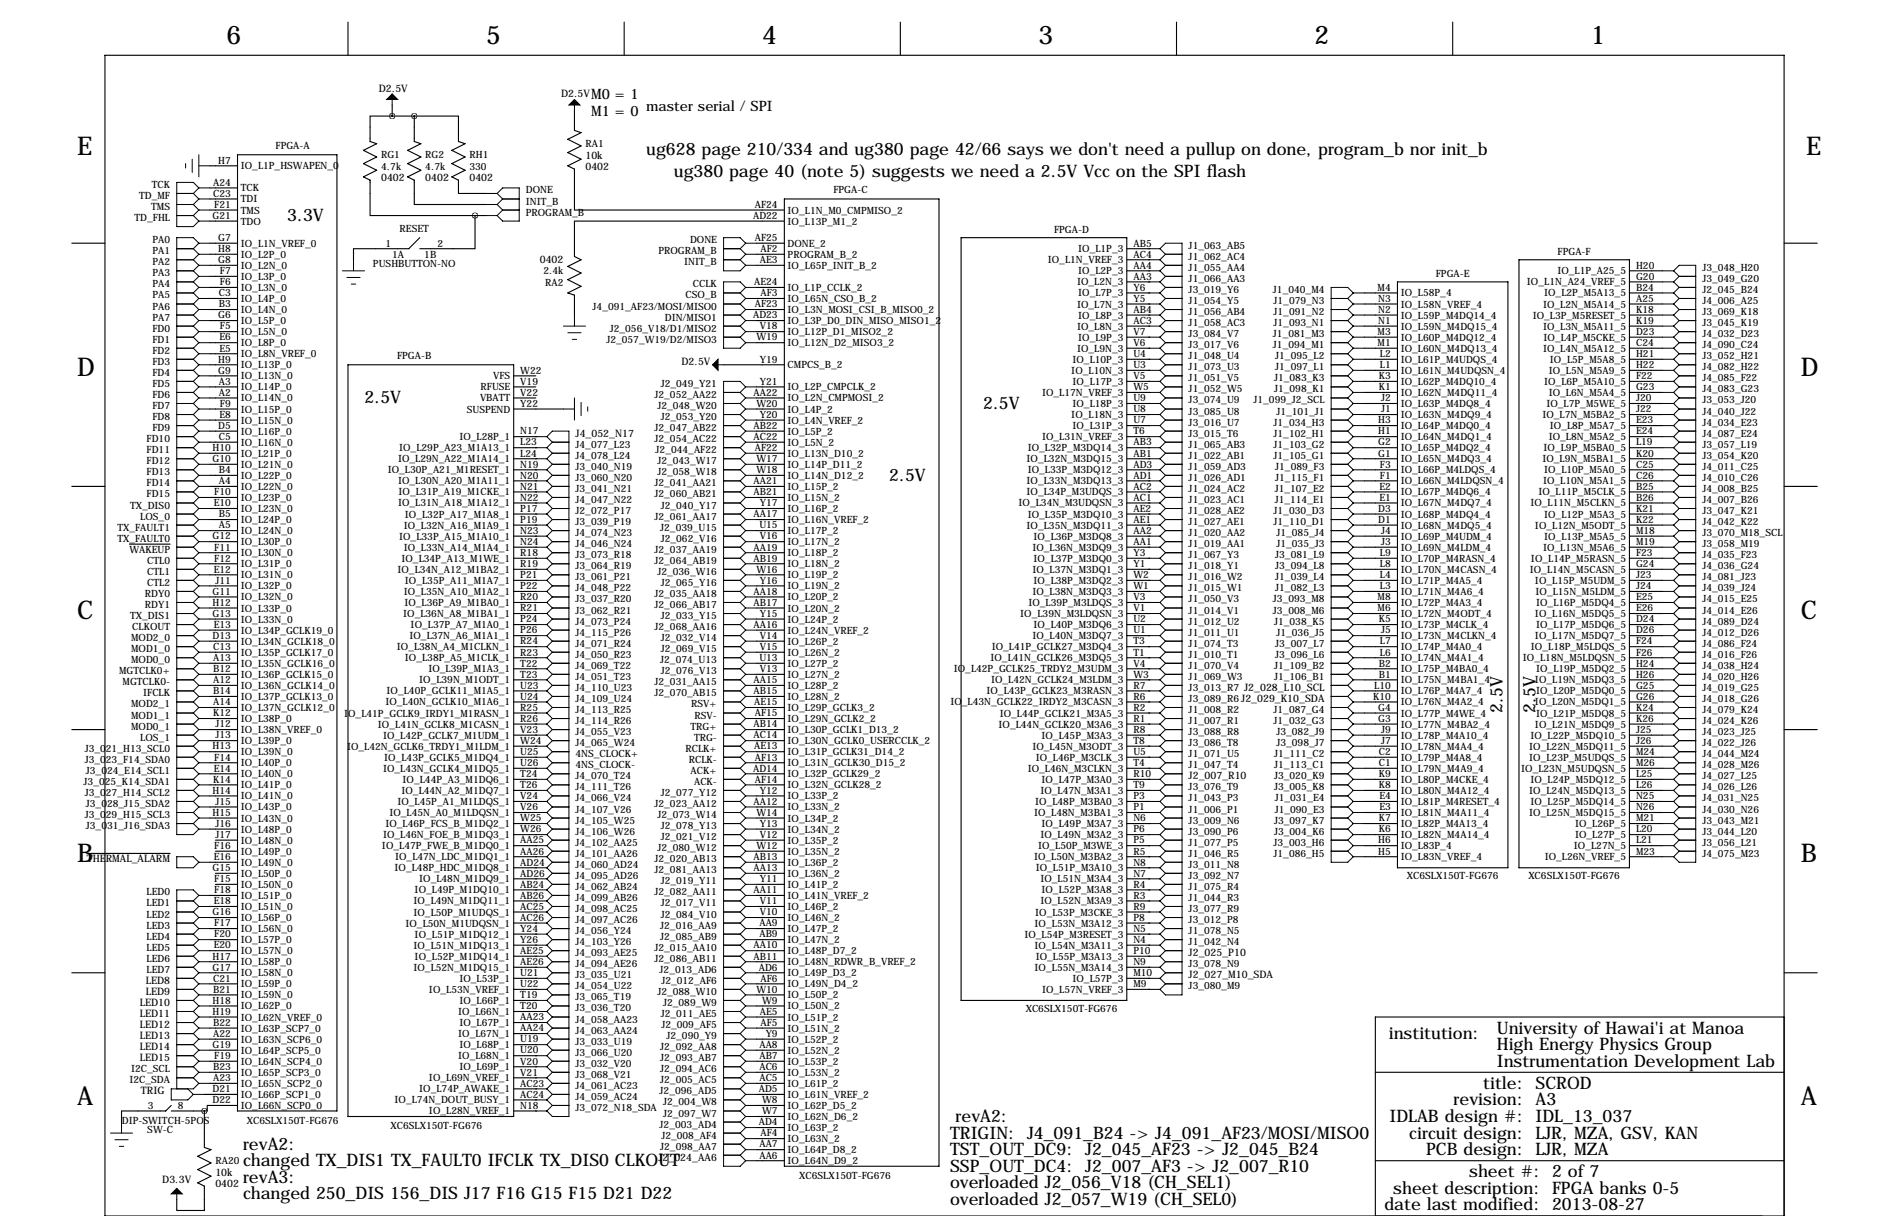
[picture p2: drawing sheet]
<svg xmlns="http://www.w3.org/2000/svg" width="432mm" height="279mm" viewBox="0 0 432 279" stroke-linecap="round" stroke-linejoin="round" font-family="sans-serif">
<defs><g id="words">
<g font-size="5.9">
<text x="52.1" y="10.2">6</text>
<text x="111.8" y="10.2">5</text>
<text x="175.3" y="10.2">4</text>
<text x="238.8" y="10.2">3</text>
<text x="302.3" y="10.2">2</text>
<text x="365.8" y="10.2">1</text>
<text x="17.8" y="35.6">E</text>
<text x="415.3" y="35.6">E</text>
<text x="17.8" y="86.4">D</text>
<text x="414" y="86.4">D</text>
<text x="17.8" y="142.2">C</text>
<text x="414" y="142.2">C</text>
<text x="17.8" y="198.1">B</text>
<text x="414" y="198.1">B</text>
<text x="17.8" y="254">A</text>
<text x="414" y="254">A</text>
</g>
<g font-size="4">
<text x="148.6" y="35.6">ug628 page 210/334 and ug380 page 42/66 says we don't need a pullup on done, program_b nor init_b</text>
<text x="154.9" y="40.6">ug380 page 40 (note 5) suggests we need a 2.5V Vcc on the SPI flash</text>
<text x="66" y="50.8">3.3V</text>
<text x="83.8" y="92.7">2.5V</text>
<text x="226.1" y="94">2.5V</text>
<text x="204.5" y="110.5">2.5V</text>
<text x="345.4" y="163.8" transform="rotate(-90 345.4 163.8)">2.5V</text>
<text x="353.1" y="163.8" transform="rotate(-90 353.1 163.8)">2.5V</text>
<text x="319.3" y="238.8">institution:</text>
<text x="344.2" y="237.5">University of Hawai'i at Manoa</text>
<text x="344.2" y="245.1">Instrumentation Development Lab</text>
<text x="344.2" y="241.3">High Energy Physics Group</text>
<text x="341" y="250.2">title: SCROD</text>
<text x="219.7" y="257.8">revA2:</text>
<text x="319.5" y="257.8">IDLAB design #: IDL_13_037</text>
<text x="334.2" y="254">revision: A3</text>
<text x="218.4" y="261.6">TRIGIN: J4_091_B24 -&gt; J4_091_AF23/MOSI/MISO0</text>
<text x="324" y="261.6">circuit design: LJR, MZA, GSV, KAN</text>
<text x="55.9" y="268">changed TX_DIS1 TX_FAULT0 IFCLK TX_DIS0 CLKOUT</text>
<text x="55.9" y="264.2">revA2:</text>
<text x="218.4" y="269.2">SSP_OUT_DC4: J2_007_AF3 -&gt; J2_007_R10</text>
<text x="218.4" y="265.4">TST_OUT_DC9: J2_045_AF23 -&gt; J2_045_B24</text>
<text x="327.9" y="265.4">PCB design: LJR, MZA</text>
<text x="55.9" y="275.6">changed 250_DIS 156_DIS J17 F16 G15 F15 D21 D22</text>
<text x="55.9" y="271.8">revA3:</text>
<text x="218.4" y="273">overloaded J2_056_V18 (CH_SEL1)</text>
<text x="320.3" y="274.3">sheet description: FPGA banks 0-5</text>
<text x="337.8" y="270.5">sheet #: 2 of 7</text>
<text x="218.4" y="276.9">overloaded J2_057_W19 (CH_SEL0)</text>
<text x="318.3" y="278.1">date last modified: 2013-08-27</text>
</g>
<g font-size="3.3">
<text x="135.9" y="22.9">M0 = 1</text>
<text x="135.9" y="26.7">M1 = 0</text>
<text x="148.6" y="25.4">master serial / SPI</text>
</g>
<g font-size="2.4">
<text x="87.1" y="21.1">D2.5V</text>
<text x="129" y="22.4">D2.5V</text>
<text x="87.6" y="41.5">0402</text>
<text x="97.8" y="41.5">0402</text>
<text x="107.9" y="41.5">0402</text>
<text x="134.6" y="36.5">10k</text>
<text x="134.6" y="39">0402</text>
<text x="124.1" y="60.5">0402</text>
<text x="156.7" y="83.8">D2.5V</text>
<text x="132.3" y="100.3">J4_052_N17</text>
<text x="273.3" y="179.1">J2_007_R10</text>
<text x="20" y="198.1">THERMAL_ALARM</text>
<text x="273.3" y="219.7">J2_025_P10</text>
<text x="33.5" y="226.1">LED8</text>
<text x="273.3" y="224.8">J2_027_M10_SDA</text>
<text x="32.2" y="231.1">LED10</text>
<text x="32.2" y="233.7">LED11</text>
<text x="33.5" y="228.6">LED9</text>
<text x="32.2" y="236.2">LED12</text>
<text x="32.2" y="238.8">LED13</text>
<text x="32.2" y="241.3">LED14</text>
<text x="32.2" y="243.8">LED15</text>
<text x="32.4" y="251.5">TRIG</text>
<text x="151.4" y="266.7">J2_024_AA6</text>
<text x="37.3" y="271.8">D3.3V</text>
<text x="49.5" y="270.1">10k</text>
<text x="49.5" y="272.7">0402</text>
</g>
<g font-size="2.3">
<text x="63.4" y="34.3">FPGA-A</text>
<text x="134.6" y="33.8">RA1</text>
<text x="50.2" y="37.6">H7</text>
<text x="55.4" y="38.9">IO_L1P_HSWAPEN_0</text>
<text x="87.6" y="36.3">RG1</text>
<text x="87.6" y="39">4.7k</text>
<text x="97.8" y="36.3">RG2</text>
<text x="97.8" y="39">4.7k</text>
<text x="107.9" y="36.3">RH1</text>
<text x="107.9" y="39">330</text>
<text x="32" y="45.7">TD_MF</text>
<text x="34.9" y="43.2">TCK</text>
<text x="49" y="42.7">A24</text>
<text x="49" y="45.2">C23</text>
<text x="49.3" y="47.8">F21</text>
<text x="55.4" y="44">TCK</text>
<text x="55.4" y="46.5">TDI</text>
<text x="120.9" y="44.4">DONE</text>
<text x="120.9" y="47">INIT_B</text>
<text x="173.5" y="47.8">AF24</text>
<text x="191.6" y="44.4">FPGA-C</text>
<text x="30.9" y="50.8">TD_FHL</text>
<text x="34.8" y="48.3">TMS</text>
<text x="48.9" y="50.3">G21</text>
<text x="55.4" y="49.1">TMS</text>
<text x="55.4" y="51.6">TDO</text>
<text x="91.9" y="53.3">RESET</text>
<text x="120.9" y="49.5">PROGRAM_B</text>
<text x="173.1" y="50.3">AD22</text>
<text x="181.1" y="49.1">IO_L1N_M0_CMPMISO_2</text>
<text x="181.1" y="51.6">IO_L13P_M1_2</text>
<text x="242.4" y="53.6">FPGA-D</text>
<text x="35" y="55.9">PA0</text>
<text x="35" y="58.4">PA1</text>
<text x="50.2" y="55.4">G7</text>
<text x="50.2" y="57.9">H8</text>
<text x="55.4" y="56.7">IO_L1N_VREF_0</text>
<text x="55.4" y="59.2">IO_L2P_0</text>
<text x="88.6" y="56.6">1</text>
<text x="90.2" y="59.2">1A</text>
<text x="97.6" y="59.2">1B</text>
<text x="100.6" y="56.6">2</text>
<text x="151.4" y="58.4">PROGRAM_B</text>
<text x="158.7" y="55.9">DONE</text>
<text x="173.5" y="55.4">AF25</text>
<text x="174.9" y="57.9">AF2</text>
<text x="181.1" y="56.7">DONE_2</text>
<text x="181.1" y="59.2">PROGRAM_B_2</text>
<text x="247.9" y="58">IO_L1P_3</text>
<text x="260.6" y="56.6">AB5</text>
<text x="260.6" y="59.2">AC4</text>
<text x="273.3" y="59.7">J1_062_AC4</text>
<text x="273.3" y="57.2">J1_063_AB5</text>
<text x="358.1" y="58.7">FPGA-F</text>
<text x="35" y="61">PA2</text>
<text x="35" y="63.5">PA3</text>
<text x="50.2" y="60.5">G8</text>
<text x="50.6" y="63">F7</text>
<text x="50.6" y="65.5">F6</text>
<text x="55.4" y="61.8">IO_L2N_0</text>
<text x="55.4" y="64.3">IO_L3P_0</text>
<text x="85.8" y="61.3">PUSHBUTTON-NO</text>
<text x="124.9" y="63">2.4k</text>
<text x="125.3" y="65.6">RA2</text>
<text x="157.3" y="61">INIT_B</text>
<text x="173.4" y="65.5">AE24</text>
<text x="174.7" y="60.5">AE3</text>
<text x="181.1" y="61.8">IO_L65P_INIT_B_2</text>
<text x="240.9" y="60.5">IO_L1N_VREF_3</text>
<text x="247.6" y="65.6">IO_L2N_3</text>
<text x="247.9" y="63">IO_L2P_3</text>
<text x="260.6" y="61.7">AA4</text>
<text x="260.6" y="64.3">AA3</text>
<text x="273.3" y="64.8">J1_066_AA3</text>
<text x="273.3" y="62.2">J1_055_AA4</text>
<text x="330.1" y="63.8">FPGA-E</text>
<text x="351.1" y="65.6">IO_L1N_A24_VREF_5</text>
<text x="358.1" y="63">IO_L1P_A25_5</text>
<text x="376.2" y="61.7">H20</text>
<text x="376.2" y="64.3">G20</text>
<text x="391.4" y="62.2">J3_048_H20</text>
<text x="391.4" y="64.8">J3_049_G20</text>
<text x="35" y="66">PA4</text>
<text x="35" y="68.6">PA5</text>
<text x="35" y="71.1">PA6</text>
<text x="50.3" y="68.1">C3</text>
<text x="50.3" y="70.6">B3</text>
<text x="55.4" y="66.8">IO_L3N_0</text>
<text x="55.4" y="69.4">IO_L4P_0</text>
<text x="55.4" y="71.9">IO_L4N_0</text>
<text x="136.3" y="71.1">J4_091_AF23/MOSI/MISO0</text>
<text x="157.6" y="68.6">CSO_B</text>
<text x="159.3" y="66">CCLK</text>
<text x="173.5" y="70.6">AF23</text>
<text x="174.9" y="68.1">AF3</text>
<text x="181.1" y="66.8">IO_L1P_CCLK_2</text>
<text x="181.1" y="71.9">IO_L3N_MOSI_CSI_B_MISO0_2</text>
<text x="181.1" y="69.4">IO_L65N_CSO_B_2</text>
<text x="247.6" y="70.7">IO_L7N_3</text>
<text x="247.9" y="68.1">IO_L7P_3</text>
<text x="260.6" y="66.8">Y6</text>
<text x="260.6" y="69.3">Y5</text>
<text x="260.6" y="71.9">AB4</text>
<text x="273.3" y="69.8">J1_054_Y5</text>
<text x="273.3" y="67.3">J3_019_Y6</text>
<text x="292.7" y="67.3">J1_040_M4</text>
<text x="292.8" y="69.8">J1_079_N3</text>
<text x="316.8" y="66.8">M4</text>
<text x="316.9" y="69.3">N3</text>
<text x="316.9" y="71.9">N2</text>
<text x="322.1" y="68.1">IO_L58P_4</text>
<text x="322.1" y="70.7">IO_L58N_VREF_4</text>
<text x="354.8" y="70.7">IO_L2N_M5A14_5</text>
<text x="355" y="68.1">IO_L2P_M5A13_5</text>
<text x="376.2" y="66.8">B24</text>
<text x="376.2" y="69.3">A25</text>
<text x="376.2" y="71.9">K18</text>
<text x="391.4" y="69.8">J4_006_A25</text>
<text x="391.4" y="67.3">J2_045_B24</text>
<text x="35" y="76.2">FD0</text>
<text x="35" y="73.7">PA7</text>
<text x="50.2" y="73.2">G6</text>
<text x="50.6" y="75.7">F5</text>
<text x="55.4" y="74.5">IO_L5P_0</text>
<text x="55.4" y="77">IO_L5N_0</text>
<text x="140.2" y="76.2">J2_056_V18/D1/MISO2</text>
<text x="152.9" y="73.7">DIN/MISO1</text>
<text x="173.1" y="73.2">AD23</text>
<text x="174.7" y="75.7">V18</text>
<text x="181.1" y="74.5">IO_L3P_D0_DIN_MISO_MISO1_2</text>
<text x="181.1" y="77">IO_L12P_D1_MISO2_2</text>
<text x="247.6" y="75.7">IO_L8N_3</text>
<text x="247.9" y="73.2">IO_L8P_3</text>
<text x="260.6" y="74.4">AC3</text>
<text x="260.6" y="77">V7</text>
<text x="273.3" y="72.4">J1_056_AB4</text>
<text x="273.3" y="74.9">J1_058_AC3</text>
<text x="273.3" y="77.5">J3_084_V7</text>
<text x="292.7" y="77.5">J1_081_M3</text>
<text x="292.8" y="74.9">J1_093_N1</text>
<text x="292.8" y="72.4">J1_091_N2</text>
<text x="316.8" y="77">M3</text>
<text x="316.9" y="74.4">N1</text>
<text x="322.1" y="73.2">IO_L59P_M4DQ14_4</text>
<text x="322.1" y="75.7">IO_L59N_M4DQ15_4</text>
<text x="352.4" y="73.2">IO_L3P_M5RESET_5</text>
<text x="354.8" y="75.7">IO_L3N_M5A11_5</text>
<text x="376.2" y="74.4">K19</text>
<text x="376.2" y="77">D23</text>
<text x="391.4" y="77.5">J4_032_D23</text>
<text x="391.4" y="74.9">J3_045_K19</text>
<text x="391.4" y="72.4">J3_069_K18</text>
<text x="35" y="78.7">FD1</text>
<text x="35" y="81.3">FD2</text>
<text x="35" y="83.8">FD3</text>
<text x="50.2" y="83.3">H9</text>
<text x="50.5" y="78.2">E6</text>
<text x="50.5" y="80.8">E5</text>
<text x="55.4" y="79.5">IO_L8P_0</text>
<text x="55.4" y="82.1">IO_L8N_VREF_0</text>
<text x="91.3" y="82.5">FPGA-B</text>
<text x="139.4" y="78.7">J2_057_W19/D2/MISO3</text>
<text x="173.9" y="78.2">W19</text>
<text x="174.7" y="83.3">Y19</text>
<text x="181.1" y="79.5">IO_L12N_D2_MISO3_2</text>
<text x="246.6" y="83.4">IO_L10P_3</text>
<text x="247.6" y="80.8">IO_L9N_3</text>
<text x="247.9" y="78.3">IO_L9P_3</text>
<text x="260.6" y="79.5">V6</text>
<text x="260.6" y="82">U4</text>
<text x="273.3" y="82.5">J1_048_U4</text>
<text x="273.3" y="80">J3_017_V6</text>
<text x="292.7" y="80">J1_094_M1</text>
<text x="293.2" y="82.5">J1_095_L2</text>
<text x="316.8" y="79.5">M1</text>
<text x="317.3" y="82">L2</text>
<text x="322.1" y="78.3">IO_L60P_M4DQ12_4</text>
<text x="322.1" y="80.8">IO_L60N_M4DQ13_4</text>
<text x="322.1" y="83.4">IO_L61P_M4UDQS_4</text>
<text x="354.8" y="80.8">IO_L4N_M5A12_5</text>
<text x="354.9" y="78.3">IO_L4P_M5CKE_5</text>
<text x="356.4" y="83.4">IO_L5P_M5A8_5</text>
<text x="376.2" y="79.5">C24</text>
<text x="376.2" y="82">H21</text>
<text x="391.4" y="80">J4_090_C24</text>
<text x="391.4" y="82.5">J3_052_H21</text>
<text x="35" y="86.4">FD4</text>
<text x="35" y="88.9">FD5</text>
<text x="50.2" y="85.9">G9</text>
<text x="50.3" y="88.4">A3</text>
<text x="55.4" y="84.6">IO_L13P_0</text>
<text x="55.4" y="87.2">IO_L13N_0</text>
<text x="55.4" y="89.7">IO_L14P_0</text>
<text x="110.5" y="89.7">RFUSE</text>
<text x="113.4" y="87.2">VFS</text>
<text x="119.6" y="85.9">W22</text>
<text x="119.6" y="88.4">V19</text>
<text x="151.9" y="88.9">J2_049_Y21</text>
<text x="174.7" y="88.4">Y21</text>
<text x="181.1" y="84.6">CMPCS_B_2</text>
<text x="181.1" y="89.7">IO_L2P_CMPCLK_2</text>
<text x="246.3" y="85.9">IO_L10N_3</text>
<text x="246.6" y="88.4">IO_L17P_3</text>
<text x="260.6" y="84.6">U3</text>
<text x="260.6" y="87.1">V5</text>
<text x="260.6" y="89.7">W5</text>
<text x="273.3" y="87.6">J1_051_V5</text>
<text x="273.3" y="85.1">J1_073_U3</text>
<text x="293" y="87.6">J1_083_K3</text>
<text x="293.2" y="85.1">J1_097_L1</text>
<text x="317" y="87.1">K3</text>
<text x="317" y="89.7">K1</text>
<text x="317.3" y="84.6">L1</text>
<text x="322.1" y="85.9">IO_L61N_M4UDQSN_4</text>
<text x="322.1" y="88.4">IO_L62P_M4DQ10_4</text>
<text x="355" y="88.4">IO_L6P_M5A10_5</text>
<text x="356.1" y="85.9">IO_L5N_M5A9_5</text>
<text x="376.2" y="84.6">H22</text>
<text x="376.2" y="87.1">F22</text>
<text x="376.2" y="89.7">G23</text>
<text x="391.4" y="85.1">J4_082_H22</text>
<text x="391.4" y="87.6">J4_085_F22</text>
<text x="35" y="91.4">FD6</text>
<text x="35" y="94">FD7</text>
<text x="50.3" y="90.9">A2</text>
<text x="50.6" y="93.5">F9</text>
<text x="55.4" y="92.2">IO_L14N_0</text>
<text x="55.4" y="94.8">IO_L15P_0</text>
<text x="107.3" y="94.8">SUSPEND</text>
<text x="110.4" y="92.2">VBATT</text>
<text x="119.6" y="90.9">V22</text>
<text x="119.6" y="93.5">Y22</text>
<text x="150.5" y="91.4">J2_052_AA22</text>
<text x="151.1" y="94">J2_048_W20</text>
<text x="173.3" y="90.9">AA22</text>
<text x="173.9" y="93.5">W20</text>
<text x="181.1" y="92.2">IO_L2N_CMPMOSI_2</text>
<text x="181.1" y="94.8">IO_L4P_2</text>
<text x="239.6" y="91">IO_L17N_VREF_3</text>
<text x="246.6" y="93.5">IO_L18P_3</text>
<text x="260.6" y="92.2">U9</text>
<text x="260.6" y="94.7">U8</text>
<text x="273.3" y="90.2">J1_052_W5</text>
<text x="273.3" y="95.2">J3_085_U8</text>
<text x="273.3" y="92.7">J3_074_U9</text>
<text x="288.2" y="92.7">J1_099_J2_SCL</text>
<text x="293" y="90.2">J1_098_K1</text>
<text x="293.5" y="95.2">J1_101_J1</text>
<text x="317.5" y="92.2">J2</text>
<text x="317.5" y="94.7">J1</text>
<text x="322.1" y="91">IO_L62N_M4DQ11_4</text>
<text x="322.1" y="93.5">IO_L63P_M4DQ8_4</text>
<text x="355.6" y="93.5">IO_L7P_M5WE_5</text>
<text x="356.1" y="91">IO_L6N_M5A4_5</text>
<text x="376.2" y="92.2">J20</text>
<text x="376.2" y="94.7">J22</text>
<text x="391.4" y="90.2">J4_083_G23</text>
<text x="391.4" y="95.2">J4_040_J22</text>
<text x="391.4" y="92.7">J3_053_J20</text>
<text x="33.7" y="101.6">FD10</text>
<text x="35" y="96.5">FD8</text>
<text x="35" y="99.1">FD9</text>
<text x="50.2" y="98.6">D5</text>
<text x="50.3" y="101.1">C5</text>
<text x="50.5" y="96">E8</text>
<text x="55.4" y="97.3">IO_L15N_0</text>
<text x="55.4" y="99.9">IO_L16P_0</text>
<text x="105.6" y="101.1">IO_L28P_1</text>
<text x="119.6" y="99.8">N17</text>
<text x="150.5" y="99.1">J2_047_AB22</text>
<text x="150.5" y="101.6">J2_054_AC22</text>
<text x="151.9" y="96.5">J2_053_Y20</text>
<text x="173.3" y="98.6">AB22</text>
<text x="173.3" y="101.1">AC22</text>
<text x="174.7" y="96">Y20</text>
<text x="181.1" y="97.3">IO_L4N_VREF_2</text>
<text x="181.1" y="99.9">IO_L5P_2</text>
<text x="239.6" y="101.1">IO_L31N_VREF_3</text>
<text x="246.3" y="96.1">IO_L18N_3</text>
<text x="246.6" y="98.6">IO_L31P_3</text>
<text x="260.6" y="97.3">U7</text>
<text x="260.6" y="99.8">T6</text>
<text x="273.3" y="97.8">J3_016_U7</text>
<text x="273.3" y="100.3">J3_015_T6</text>
<text x="292.8" y="100.3">J1_102_H1</text>
<text x="292.8" y="97.8">J1_034_H3</text>
<text x="316.9" y="97.3">H3</text>
<text x="316.9" y="99.8">H1</text>
<text x="322.1" y="96.1">IO_L63N_M4DQ9_4</text>
<text x="322.1" y="98.6">IO_L64P_M4DQ0_4</text>
<text x="322.1" y="101.1">IO_L64N_M4DQ1_4</text>
<text x="354.6" y="96.1">IO_L7N_M5BA2_5</text>
<text x="356.1" y="101.1">IO_L8N_M5A2_5</text>
<text x="356.4" y="98.6">IO_L8P_M5A7_5</text>
<text x="376.2" y="97.3">E23</text>
<text x="376.2" y="99.8">E24</text>
<text x="391.4" y="97.8">J4_034_E23</text>
<text x="391.4" y="100.3">J4_087_E24</text>
<text x="33.7" y="104.1">FD11</text>
<text x="33.7" y="106.7">FD12</text>
<text x="48.9" y="103.6">H10</text>
<text x="48.9" y="106.2">G10</text>
<text x="55.4" y="102.4">IO_L16N_0</text>
<text x="55.4" y="104.9">IO_L21P_0</text>
<text x="55.4" y="107.5">IO_L21N_0</text>
<text x="91.5" y="106.2">IO_L29N_A22_M1A14_1</text>
<text x="91.8" y="103.7">IO_L29P_A23_M1A13_1</text>
<text x="119.6" y="102.4">L23</text>
<text x="119.6" y="104.9">L24</text>
<text x="119.6" y="107.4">N19</text>
<text x="132.3" y="102.9">J4_077_L23</text>
<text x="132.3" y="105.4">J4_078_L24</text>
<text x="132.3" y="107.9">J3_040_N19</text>
<text x="150.7" y="104.1">J2_044_AF22</text>
<text x="151.1" y="106.7">J2_043_W17</text>
<text x="173.5" y="103.6">AF22</text>
<text x="173.9" y="106.2">W17</text>
<text x="181.1" y="102.4">IO_L5N_2</text>
<text x="181.1" y="104.9">IO_L13N_D10_2</text>
<text x="181.1" y="107.5">IO_L14P_D11_2</text>
<text x="236" y="106.2">IO_L32N_M3DQ15_3</text>
<text x="236.3" y="103.7">IO_L32P_M3DQ14_3</text>
<text x="260.6" y="102.4">AB3</text>
<text x="260.6" y="104.9">AB1</text>
<text x="260.6" y="107.4">AD3</text>
<text x="273.3" y="105.4">J1_022_AB1</text>
<text x="273.3" y="107.9">J1_059_AD3</text>
<text x="273.3" y="102.9">J1_065_AB3</text>
<text x="292.8" y="105.4">J1_105_G1</text>
<text x="292.8" y="102.9">J1_103_G2</text>
<text x="293.2" y="107.9">J1_089_F3</text>
<text x="316.9" y="102.4">G2</text>
<text x="316.9" y="104.9">G1</text>
<text x="317.3" y="107.4">F3</text>
<text x="322.1" y="103.7">IO_L65P_M4DQ2_4</text>
<text x="322.1" y="106.2">IO_L65N_M4DQ3_4</text>
<text x="354.6" y="106.2">IO_L9N_M5BA1_5</text>
<text x="354.9" y="103.7">IO_L9P_M5BA0_5</text>
<text x="376.2" y="102.4">L19</text>
<text x="376.2" y="104.9">K20</text>
<text x="376.2" y="107.4">C25</text>
<text x="391.4" y="107.9">J4_011_C25</text>
<text x="391.4" y="102.9">J3_057_L19</text>
<text x="391.4" y="105.4">J3_054_K20</text>
<text x="33.7" y="109.2">FD13</text>
<text x="33.7" y="111.8">FD14</text>
<text x="49.3" y="113.8">F10</text>
<text x="50.3" y="108.7">B4</text>
<text x="50.3" y="111.3">A4</text>
<text x="55.4" y="110">IO_L22P_0</text>
<text x="55.4" y="112.6">IO_L22N_0</text>
<text x="89.2" y="108.8">IO_L30P_A21_M1RESET_1</text>
<text x="91.5" y="111.3">IO_L30N_A20_M1A11_1</text>
<text x="91.7" y="113.8">IO_L31P_A19_M1CKE_1</text>
<text x="119.6" y="110">N20</text>
<text x="119.6" y="112.5">N21</text>
<text x="132.3" y="110.5">J3_060_N20</text>
<text x="132.3" y="113">J3_041_N21</text>
<text x="150.5" y="111.8">J2_041_AA21</text>
<text x="151.1" y="109.2">J2_058_W18</text>
<text x="173.3" y="111.3">AA21</text>
<text x="173.3" y="113.8">AB21</text>
<text x="173.9" y="108.7">W18</text>
<text x="181.1" y="110">IO_L14N_D12_2</text>
<text x="181.1" y="112.6">IO_L15P_2</text>
<text x="236" y="111.3">IO_L33N_M3DQ13_3</text>
<text x="236" y="113.8">IO_L34P_M3UDQS_3</text>
<text x="236.3" y="108.8">IO_L33P_M3DQ12_3</text>
<text x="260.6" y="110">AD1</text>
<text x="260.6" y="112.5">AC2</text>
<text x="273.3" y="113">J1_024_AC2</text>
<text x="273.3" y="110.5">J1_026_AD1</text>
<text x="293.1" y="113">J1_107_E2</text>
<text x="293.2" y="110.5">J1_115_F1</text>
<text x="317.2" y="112.5">E2</text>
<text x="317.3" y="110">F1</text>
<text x="322.1" y="108.8">IO_L66P_M4LDQS_4</text>
<text x="322.1" y="111.3">IO_L66N_M4LDQSN_4</text>
<text x="322.1" y="113.8">IO_L67P_M4DQ6_4</text>
<text x="353.7" y="113.8">IO_L11P_M5CLK_5</text>
<text x="354.8" y="111.3">IO_L10N_M5A1_5</text>
<text x="355" y="108.8">IO_L10P_M5A0_5</text>
<text x="376.2" y="110">C26</text>
<text x="376.2" y="112.5">B25</text>
<text x="391.4" y="113">J4_008_B25</text>
<text x="391.4" y="110.5">J4_010_C26</text>
<text x="29.9" y="116.8">TX_DIS0</text>
<text x="32.3" y="119.4">LOS_0</text>
<text x="33.7" y="114.3">FD15</text>
<text x="49.1" y="116.3">E10</text>
<text x="50.3" y="118.9">B5</text>
<text x="55.4" y="115.1">IO_L23P_0</text>
<text x="55.4" y="117.6">IO_L23N_0</text>
<text x="91.5" y="116.4">IO_L31N_A18_M1A12_1</text>
<text x="93.1" y="118.9">IO_L32P_A17_M1A8_1</text>
<text x="119.6" y="115.1">N22</text>
<text x="119.6" y="117.6">P17</text>
<text x="132.3" y="115.6">J4_047_N22</text>
<text x="132.3" y="118.1">J2_072_P17</text>
<text x="150.5" y="114.3">J2_060_AB21</text>
<text x="150.5" y="119.4">J2_061_AA17</text>
<text x="151.9" y="116.8">J2_040_Y17</text>
<text x="173.3" y="118.9">AA17</text>
<text x="174.7" y="116.3">Y17</text>
<text x="181.1" y="115.1">IO_L15N_2</text>
<text x="181.1" y="117.6">IO_L16P_2</text>
<text x="234.2" y="116.4">IO_L34N_M3UDQSN_3</text>
<text x="236.3" y="118.9">IO_L35P_M3DQ10_3</text>
<text x="260.6" y="115.1">AC1</text>
<text x="260.6" y="117.6">AE2</text>
<text x="273.3" y="115.6">J1_023_AC1</text>
<text x="273.3" y="118.1">J1_028_AE2</text>
<text x="292.8" y="118.1">J1_030_D3</text>
<text x="293.1" y="115.6">J1_114_E1</text>
<text x="316.9" y="117.6">D3</text>
<text x="317.2" y="115.1">E1</text>
<text x="322.1" y="116.4">IO_L67N_M4DQ7_4</text>
<text x="322.1" y="118.9">IO_L68P_M4DQ4_4</text>
<text x="351.9" y="116.4">IO_L11N_M5CLKN_5</text>
<text x="355" y="118.9">IO_L12P_M5A3_5</text>
<text x="376.2" y="115.1">B26</text>
<text x="376.2" y="117.6">K21</text>
<text x="391.4" y="115.6">J4_007_B26</text>
<text x="391.4" y="118.1">J3_047_K21</text>
<text x="27" y="124.5">TX_FAULT0</text>
<text x="27" y="121.9">TX_FAULT1</text>
<text x="48.9" y="124">G12</text>
<text x="50.3" y="121.4">A5</text>
<text x="55.4" y="120.2">IO_L24P_0</text>
<text x="55.4" y="122.7">IO_L24N_0</text>
<text x="55.4" y="125.3">IO_L30P_0</text>
<text x="91.8" y="124">IO_L33P_A15_M1A10_1</text>
<text x="92.8" y="121.5">IO_L32N_A16_M1A9_1</text>
<text x="119.6" y="120.1">P19</text>
<text x="119.6" y="122.7">N23</text>
<text x="119.6" y="125.2">N24</text>
<text x="132.3" y="123.2">J4_074_N23</text>
<text x="132.3" y="125.7">J4_046_N24</text>
<text x="132.3" y="120.7">J3_039_P19</text>
<text x="151.8" y="121.9">J2_039_U15</text>
<text x="151.9" y="124.5">J2_062_V16</text>
<text x="174.6" y="121.4">U15</text>
<text x="174.7" y="124">V16</text>
<text x="181.1" y="120.2">IO_L16N_VREF_2</text>
<text x="181.1" y="122.7">IO_L17P_2</text>
<text x="181.1" y="125.3">IO_L17N_2</text>
<text x="236" y="121.5">IO_L35N_M3DQ11_3</text>
<text x="237.6" y="124">IO_L36P_M3DQ8_3</text>
<text x="260.6" y="120.1">AE1</text>
<text x="260.6" y="122.7">AA2</text>
<text x="260.6" y="125.2">AA1</text>
<text x="273.3" y="125.7">J1_019_AA1</text>
<text x="273.3" y="123.2">J1_020_AA2</text>
<text x="273.3" y="120.7">J1_027_AE1</text>
<text x="292.8" y="120.7">J1_110_D1</text>
<text x="293.5" y="123.2">J1_085_J4</text>
<text x="293.5" y="125.7">J1_035_J3</text>
<text x="316.9" y="120.1">D1</text>
<text x="317.5" y="122.7">J4</text>
<text x="317.5" y="125.2">J3</text>
<text x="322.1" y="121.5">IO_L68N_M4DQ5_4</text>
<text x="322.1" y="124">IO_L69P_M4UDM_4</text>
<text x="352.9" y="121.5">IO_L12N_M5ODT_5</text>
<text x="355" y="124">IO_L13P_M5A5_5</text>
<text x="376.2" y="120.1">K22</text>
<text x="376.2" y="122.7">M18</text>
<text x="376.2" y="125.2">M19</text>
<text x="391.4" y="120.7">J4_042_K22</text>
<text x="391.4" y="125.7">J3_058_M19</text>
<text x="391.4" y="123.2">J3_070_M18_SCL</text>
<text x="29.8" y="127">WAKEUP</text>
<text x="33.8" y="129.5">CTL0</text>
<text x="49.1" y="131.6">E12</text>
<text x="49.3" y="126.5">F11</text>
<text x="49.3" y="129">F12</text>
<text x="55.4" y="127.8">IO_L30N_0</text>
<text x="55.4" y="130.3">IO_L31P_0</text>
<text x="91.4" y="131.6">IO_L34N_A12_M1BA2_1</text>
<text x="92.3" y="129.1">IO_L34P_A13_M1WE_1</text>
<text x="92.8" y="126.5">IO_L33N_A14_M1A4_1</text>
<text x="119.6" y="127.8">R18</text>
<text x="119.6" y="130.3">R19</text>
<text x="132.3" y="130.8">J3_064_R19</text>
<text x="132.3" y="128.3">J3_073_R18</text>
<text x="150.5" y="127">J2_037_AA19</text>
<text x="150.5" y="129.5">J2_064_AB19</text>
<text x="173.3" y="126.5">AA19</text>
<text x="173.3" y="129">AB19</text>
<text x="173.9" y="131.6">W16</text>
<text x="181.1" y="127.8">IO_L18P_2</text>
<text x="181.1" y="130.3">IO_L18N_2</text>
<text x="237.4" y="126.5">IO_L36N_M3DQ9_3</text>
<text x="237.4" y="131.6">IO_L37N_M3DQ1_3</text>
<text x="237.6" y="129.1">IO_L37P_M3DQ0_3</text>
<text x="260.6" y="127.8">Y3</text>
<text x="260.6" y="130.3">Y1</text>
<text x="273.3" y="130.8">J1_018_Y1</text>
<text x="273.3" y="128.3">J1_067_Y3</text>
<text x="293.2" y="130.8">J3_094_L8</text>
<text x="293.2" y="128.3">J3_081_L9</text>
<text x="317.3" y="127.8">L9</text>
<text x="317.3" y="130.3">L8</text>
<text x="322.1" y="126.5">IO_L69N_M4LDM_4</text>
<text x="322.1" y="129.1">IO_L70P_M4RASN_4</text>
<text x="322.1" y="131.6">IO_L70N_M4CASN_4</text>
<text x="351.8" y="131.6">IO_L14N_M5CASN_5</text>
<text x="352" y="129.1">IO_L14P_M5RASN_5</text>
<text x="354.8" y="126.5">IO_L13N_M5A6_5</text>
<text x="376.2" y="127.8">F23</text>
<text x="376.2" y="130.3">G24</text>
<text x="391.4" y="128.3">J4_035_F23</text>
<text x="391.4" y="130.8">J4_036_G24</text>
<text x="33.3" y="137.2">RDY0</text>
<text x="33.8" y="132.1">CTL1</text>
<text x="33.8" y="134.6">CTL2</text>
<text x="48.9" y="136.7">G11</text>
<text x="49.5" y="134.1">J11</text>
<text x="55.4" y="132.9">IO_L31N_0</text>
<text x="55.4" y="135.4">IO_L32P_0</text>
<text x="55.4" y="138">IO_L32N_0</text>
<text x="92.8" y="136.7">IO_L35N_A10_M1A2_1</text>
<text x="93.1" y="134.2">IO_L35P_A11_M1A7_1</text>
<text x="119.6" y="132.8">P21</text>
<text x="119.6" y="135.4">P22</text>
<text x="119.6" y="137.9">R20</text>
<text x="132.3" y="135.9">J4_048_P22</text>
<text x="132.3" y="133.3">J3_061_P21</text>
<text x="150.5" y="137.2">J2_035_AA18</text>
<text x="151.1" y="132.1">J2_036_W16</text>
<text x="151.9" y="134.6">J2_065_Y16</text>
<text x="173.3" y="136.7">AA18</text>
<text x="174.7" y="134.1">Y16</text>
<text x="181.1" y="132.9">IO_L19P_2</text>
<text x="181.1" y="135.4">IO_L19N_2</text>
<text x="181.1" y="138">IO_L20P_2</text>
<text x="237.4" y="136.7">IO_L38N_M3DQ3_3</text>
<text x="237.6" y="134.2">IO_L38P_M3DQ2_3</text>
<text x="260.6" y="132.8">W2</text>
<text x="260.6" y="135.4">W1</text>
<text x="260.6" y="137.9">V3</text>
<text x="273.3" y="135.9">J1_015_W1</text>
<text x="273.3" y="133.3">J1_016_W2</text>
<text x="293.2" y="133.3">J1_039_L4</text>
<text x="293.2" y="135.9">J1_082_L3</text>
<text x="316.8" y="137.9">M8</text>
<text x="317.3" y="132.8">L4</text>
<text x="317.3" y="135.4">L3</text>
<text x="322.1" y="134.2">IO_L71P_M4A5_4</text>
<text x="322.1" y="136.7">IO_L71N_M4A6_4</text>
<text x="352.9" y="134.2">IO_L15P_M5UDM_5</text>
<text x="353.1" y="136.7">IO_L15N_M5LDM_5</text>
<text x="376.2" y="132.8">J23</text>
<text x="376.2" y="135.4">J24</text>
<text x="376.2" y="137.9">E25</text>
<text x="391.4" y="133.3">J4_081_J23</text>
<text x="391.4" y="135.9">J4_039_J24</text>
<text x="29.9" y="142.2">TX_DIS1</text>
<text x="33.3" y="139.7">RDY1</text>
<text x="48.9" y="139.2">H12</text>
<text x="48.9" y="141.7">G13</text>
<text x="55.4" y="140.5">IO_L33P_0</text>
<text x="55.4" y="143">IO_L33N_0</text>
<text x="92.7" y="141.8">IO_L36N_A8_M1BA1_1</text>
<text x="93" y="139.2">IO_L36P_A9_M1BA0_1</text>
<text x="119.6" y="140.5">R21</text>
<text x="119.6" y="143">P24</text>
<text x="132.3" y="143.5">J4_073_P24</text>
<text x="132.3" y="138.4">J3_037_R20</text>
<text x="132.3" y="141">J3_062_R21</text>
<text x="150.5" y="139.7">J2_066_AB17</text>
<text x="151.9" y="142.2">J2_033_Y15</text>
<text x="173.3" y="139.2">AB17</text>
<text x="174.7" y="141.7">Y15</text>
<text x="181.1" y="140.5">IO_L20N_2</text>
<text x="181.1" y="143">IO_L24P_2</text>
<text x="234.6" y="141.8">IO_L39N_M3LDQSN_3</text>
<text x="236.4" y="139.2">IO_L39P_M3LDQS_3</text>
<text x="260.6" y="140.5">V1</text>
<text x="260.6" y="143">U2</text>
<text x="273.3" y="143.5">J1_012_U2</text>
<text x="273.3" y="141">J1_014_V1</text>
<text x="273.3" y="138.4">J1_050_V3</text>
<text x="292.7" y="138.4">J3_093_M8</text>
<text x="292.7" y="141">J3_008_M6</text>
<text x="293" y="143.5">J1_038_K5</text>
<text x="316.8" y="140.5">M6</text>
<text x="317" y="143">K5</text>
<text x="322.1" y="139.2">IO_L72P_M4A3_4</text>
<text x="322.1" y="141.8">IO_L72N_M4ODT_4</text>
<text x="352.9" y="141.8">IO_L16N_M5DQ5_5</text>
<text x="353.2" y="139.2">IO_L16P_M5DQ4_5</text>
<text x="376.2" y="140.5">E26</text>
<text x="376.2" y="143">D24</text>
<text x="391.4" y="141">J4_014_E26</text>
<text x="391.4" y="138.4">J4_015_E25</text>
<text x="391.4" y="143.5">J4_089_D24</text>
<text x="30.2" y="147.3">MOD2_0</text>
<text x="30.2" y="149.9">MOD1_0</text>
<text x="30.4" y="144.8">CLKOUT</text>
<text x="48.9" y="146.8">D13</text>
<text x="49" y="149.4">C13</text>
<text x="49.1" y="144.3">E13</text>
<text x="55.4" y="145.6">IO_L34P_GCLK19_0</text>
<text x="55.4" y="148.1">IO_L34N_GCLK18_0</text>
<text x="91.3" y="149.4">IO_L38N_A4_M1CLKN_1</text>
<text x="94.2" y="146.9">IO_L37N_A6_M1A1_1</text>
<text x="94.4" y="144.3">IO_L37P_A7_M1A0_1</text>
<text x="119.6" y="145.5">P26</text>
<text x="119.6" y="148.1">R24</text>
<text x="132.3" y="146">J4_115_P26</text>
<text x="132.3" y="148.6">J4_071_R24</text>
<text x="150.5" y="144.8">J2_068_AA16</text>
<text x="151.9" y="147.3">J2_032_V14</text>
<text x="151.9" y="149.9">J2_069_V15</text>
<text x="173.3" y="144.3">AA16</text>
<text x="174.7" y="146.8">V14</text>
<text x="174.7" y="149.4">V15</text>
<text x="181.1" y="145.6">IO_L24N_VREF_2</text>
<text x="181.1" y="148.1">IO_L26P_2</text>
<text x="228" y="149.4">IO_L41P_GCLK27_M3DQ4_3</text>
<text x="237.4" y="146.9">IO_L40N_M3DQ7_3</text>
<text x="237.6" y="144.3">IO_L40P_M3DQ6_3</text>
<text x="260.6" y="145.5">U1</text>
<text x="260.6" y="148.1">T3</text>
<text x="273.3" y="146">J1_011_U1</text>
<text x="273.3" y="148.6">J1_074_T3</text>
<text x="293.2" y="148.6">J3_007_L7</text>
<text x="293.5" y="146">J1_036_J5</text>
<text x="317.3" y="148.1">L7</text>
<text x="317.5" y="145.5">J5</text>
<text x="322.1" y="144.3">IO_L73P_M4CLK_4</text>
<text x="322.1" y="146.9">IO_L73N_M4CLKN_4</text>
<text x="322.1" y="149.4">IO_L74P_M4A0_4</text>
<text x="352" y="149.4">IO_L18P_M5LDQS_5</text>
<text x="352.9" y="146.9">IO_L17N_M5DQ7_5</text>
<text x="353.2" y="144.3">IO_L17P_M5DQ6_5</text>
<text x="376.2" y="145.5">D26</text>
<text x="376.2" y="148.1">F24</text>
<text x="391.4" y="146">J4_012_D26</text>
<text x="391.4" y="148.6">J4_086_F24</text>
<text x="27.4" y="154.9">MGTCLK0+</text>
<text x="30.2" y="152.4">MOD0_0</text>
<text x="49" y="151.9">A13</text>
<text x="49" y="154.4">B12</text>
<text x="55.4" y="150.7">IO_L35P_GCLK17_0</text>
<text x="55.4" y="153.2">IO_L35N_GCLK16_0</text>
<text x="55.4" y="155.7">IO_L36P_GCLK15_0</text>
<text x="93.1" y="151.9">IO_L38P_A5_M1CLK_1</text>
<text x="98.5" y="154.5">IO_L39P_M1A3_1</text>
<text x="119.6" y="150.6">R23</text>
<text x="119.6" y="153.2">T22</text>
<text x="119.6" y="155.7">T23</text>
<text x="132.3" y="151.1">J4_050_R23</text>
<text x="132.3" y="153.7">J4_069_T22</text>
<text x="151.8" y="152.4">J2_074_U13</text>
<text x="151.9" y="154.9">J2_076_V13</text>
<text x="174.6" y="151.9">U13</text>
<text x="174.7" y="154.4">V13</text>
<text x="181.1" y="150.7">IO_L26N_2</text>
<text x="181.1" y="153.2">IO_L27P_2</text>
<text x="181.1" y="155.7">IO_L27N_2</text>
<text x="219.3" y="154.5">IO_L42P_GCLK25_TRDY2_M3UDM_3</text>
<text x="227.7" y="151.9">IO_L41N_GCLK26_M3DQ5_3</text>
<text x="260.6" y="150.6">T1</text>
<text x="260.6" y="153.2">V4</text>
<text x="260.6" y="155.7">W3</text>
<text x="273.3" y="151.1">J1_010_T1</text>
<text x="273.3" y="153.7">J1_070_V4</text>
<text x="293" y="153.7">J1_109_B2</text>
<text x="293.2" y="151.1">J3_096_L6</text>
<text x="317" y="153.2">B2</text>
<text x="317" y="155.7">B1</text>
<text x="317.3" y="150.6">L6</text>
<text x="322.1" y="151.9">IO_L74N_M4A1_4</text>
<text x="322.1" y="154.5">IO_L75P_M4BA0_4</text>
<text x="350.2" y="151.9">IO_L18N_M5LDQSN_5</text>
<text x="353.2" y="154.5">IO_L19P_M5DQ2_5</text>
<text x="376.2" y="150.6">F26</text>
<text x="376.2" y="153.2">H24</text>
<text x="376.2" y="155.7">H26</text>
<text x="391.4" y="151.1">J4_016_F26</text>
<text x="391.4" y="153.7">J4_038_H24</text>
<text x="28.2" y="157.5">MGTCLK0-</text>
<text x="32.9" y="160">IFCLK</text>
<text x="49" y="157">A12</text>
<text x="49" y="159.5">B14</text>
<text x="55.4" y="158.3">IO_L36N_GCLK14_0</text>
<text x="55.4" y="160.8">IO_L37P_GCLK13_0</text>
<text x="88.9" y="159.6">IO_L40P_GCLK11_M1A5_1</text>
<text x="96.4" y="157">IO_L39N_M1ODT_1</text>
<text x="119.6" y="158.2">U23</text>
<text x="119.6" y="160.8">U24</text>
<text x="132.3" y="156.2">J4_051_T23</text>
<text x="132.3" y="158.8">J4_110_U23</text>
<text x="132.3" y="161.3">J4_109_U24</text>
<text x="150.5" y="157.5">J2_031_AA15</text>
<text x="150.5" y="160">J2_070_AB15</text>
<text x="173.3" y="157">AA15</text>
<text x="173.3" y="159.5">AB15</text>
<text x="181.1" y="158.3">IO_L28P_2</text>
<text x="181.1" y="160.8">IO_L28N_2</text>
<text x="226.8" y="159.6">IO_L43P_GCLK23_M3RASN_3</text>
<text x="227.9" y="157">IO_L42N_GCLK24_M3LDM_3</text>
<text x="260.6" y="158.2">R7</text>
<text x="260.6" y="160.8">R6</text>
<text x="273.3" y="156.2">J1_069_W3</text>
<text x="273.3" y="158.8">J3_013_R7 J2_028_L10_SCL</text>
<text x="273.3" y="161.3">J3_089_R6J2_029_K10_SDA</text>
<text x="293" y="156.2">J1_106_B1</text>
<text x="315.7" y="160.8">K10</text>
<text x="316" y="158.2">L10</text>
<text x="322.1" y="157">IO_L75N_M4BA1_4</text>
<text x="322.1" y="159.6">IO_L76P_M4A7_4</text>
<text x="352.9" y="157">IO_L19N_M5DQ3_5</text>
<text x="353.2" y="159.6">IO_L20P_M5DQ0_5</text>
<text x="376.2" y="158.2">G25</text>
<text x="376.2" y="160.8">G26</text>
<text x="391.4" y="156.2">J4_020_H26</text>
<text x="391.4" y="161.3">J4_018_G26</text>
<text x="391.4" y="158.8">J4_019_G25</text>
<text x="30.2" y="162.6">MOD2_1</text>
<text x="30.2" y="165.1">MOD1_1</text>
<text x="30.2" y="167.6">MOD0_1</text>
<text x="49" y="162.1">A14</text>
<text x="49" y="164.6">K12</text>
<text x="49.5" y="167.1">J12</text>
<text x="55.4" y="163.4">IO_L37N_GCLK12_0</text>
<text x="55.4" y="165.9">IO_L38P_0</text>
<text x="79.1" y="164.6">IO_L41P_GCLK9_IRDY1_M1RASN_1</text>
<text x="86.9" y="167.2">IO_L41N_GCLK8_M1CASN_1</text>
<text x="88.6" y="162.1">IO_L40N_GCLK10_M1A6_1</text>
<text x="119.6" y="163.3">R25</text>
<text x="119.6" y="165.9">R26</text>
<text x="132.3" y="166.4">J4_114_R26</text>
<text x="132.3" y="163.8">J4_113_R25</text>
<text x="158.8" y="167.6">TRG+</text>
<text x="158.9" y="162.6">RSV+</text>
<text x="159.7" y="165.1">RSV-</text>
<text x="173.3" y="167.1">AB14</text>
<text x="173.4" y="162.1">AE15</text>
<text x="173.5" y="164.6">AF15</text>
<text x="181.1" y="163.4">IO_L29P_GCLK3_2</text>
<text x="181.1" y="165.9">IO_L29N_GCLK2_2</text>
<text x="218.5" y="162.1">IO_L43N_GCLK22_IRDY2_M3CASN_3</text>
<text x="229.6" y="167.2">IO_L44N_GCLK20_M3A6_3</text>
<text x="229.9" y="164.6">IO_L44P_GCLK21_M3A5_3</text>
<text x="260.6" y="163.3">R2</text>
<text x="260.6" y="165.9">R1</text>
<text x="273.3" y="166.4">J1_007_R1</text>
<text x="273.3" y="163.8">J1_008_R2</text>
<text x="292.8" y="163.8">J1_087_G4</text>
<text x="292.8" y="166.4">J1_032_G3</text>
<text x="316.9" y="163.3">G4</text>
<text x="316.9" y="165.9">G3</text>
<text x="322.1" y="162.1">IO_L76N_M4A2_4</text>
<text x="322.1" y="164.6">IO_L77P_M4WE_4</text>
<text x="322.1" y="167.2">IO_L77N_M4BA2_4</text>
<text x="352.9" y="162.1">IO_L20N_M5DQ1_5</text>
<text x="352.9" y="167.2">IO_L21N_M5DQ9_5</text>
<text x="353.2" y="164.6">IO_L21P_M5DQ8_5</text>
<text x="376.2" y="163.3">K24</text>
<text x="376.2" y="165.9">K26</text>
<text x="391.4" y="166.4">J4_024_K26</text>
<text x="391.4" y="163.8">J4_079_K24</text>
<text x="19.5" y="172.7">J3_021_H13_SCL0</text>
<text x="32.3" y="170.2">LOS_1</text>
<text x="48.9" y="172.2">H13</text>
<text x="49.5" y="169.7">J13</text>
<text x="55.4" y="168.4">IO_L38N_VREF_0</text>
<text x="55.4" y="171">IO_L39P_0</text>
<text x="55.4" y="173.5">IO_L39N_0</text>
<text x="79.8" y="172.3">IO_L42N_GCLK6_TRDY1_M1LDM_1</text>
<text x="88.1" y="169.7">IO_L42P_GCLK7_M1UDM_1</text>
<text x="119.6" y="168.4">V23</text>
<text x="119.6" y="170.9">W24</text>
<text x="119.6" y="173.5">U25</text>
<text x="132.3" y="174">4NS_CLOCK+</text>
<text x="132.3" y="168.9">J4_055_V23</text>
<text x="132.3" y="171.4">J4_065_W24</text>
<text x="157.6" y="172.7">RCLK+</text>
<text x="159.6" y="170.2">TRG-</text>
<text x="173.3" y="169.7">AC14</text>
<text x="173.4" y="172.2">AE13</text>
<text x="181.1" y="168.4">IO_L30P_GCLK1_D13_2</text>
<text x="181.1" y="171">IO_L30N_GCLK0_USERCCLK_2</text>
<text x="181.1" y="173.5">IO_L31P_GCLK31_D14_2</text>
<text x="237.4" y="172.3">IO_L45N_M3ODT_3</text>
<text x="239.5" y="169.7">IO_L45P_M3A3_3</text>
<text x="260.6" y="168.4">R8</text>
<text x="260.6" y="170.9">T8</text>
<text x="260.6" y="173.5">U5</text>
<text x="273.3" y="174">J1_071_U5</text>
<text x="273.3" y="168.9">J3_088_R8</text>
<text x="273.3" y="171.4">J3_086_T8</text>
<text x="293" y="174">J1_111_C2</text>
<text x="293.5" y="171.4">J3_098_J7</text>
<text x="293.5" y="168.9">J3_082_J9</text>
<text x="317" y="173.5">C2</text>
<text x="317.5" y="168.4">J9</text>
<text x="317.5" y="170.9">J7</text>
<text x="322.1" y="169.7">IO_L78P_M4A10_4</text>
<text x="322.1" y="172.3">IO_L78N_M4A4_4</text>
<text x="351.6" y="172.3">IO_L22N_M5DQ11_5</text>
<text x="351.9" y="169.7">IO_L22P_M5DQ10_5</text>
<text x="376.2" y="168.4">J25</text>
<text x="376.2" y="170.9">J26</text>
<text x="376.2" y="173.5">M24</text>
<text x="391.4" y="168.9">J4_023_J25</text>
<text x="391.4" y="171.4">J4_022_J26</text>
<text x="391.4" y="174">J4_044_M24</text>
<text x="19.5" y="175.3">J3_023_F14_SDA0</text>
<text x="19.7" y="177.8">J3_024_E14_SCL1</text>
<text x="49" y="179.8">K14</text>
<text x="49.1" y="177.3">E14</text>
<text x="49.3" y="174.8">F14</text>
<text x="55.4" y="176.1">IO_L40P_0</text>
<text x="55.4" y="178.6">IO_L40N_0</text>
<text x="88.1" y="177.3">IO_L43N_GCLK4_M1DQ5_1</text>
<text x="88.4" y="174.8">IO_L43P_GCLK5_M1DQ4_1</text>
<text x="92.6" y="179.9">IO_L44P_A3_M1DQ6_1</text>
<text x="119.6" y="176">U26</text>
<text x="119.6" y="178.6">T24</text>
<text x="132.3" y="176.5">4NS_CLOCK-</text>
<text x="132.3" y="179.1">J4_070_T24</text>
<text x="158.4" y="175.3">RCLK-</text>
<text x="158.8" y="177.8">ACK+</text>
<text x="173.1" y="177.3">AD14</text>
<text x="173.5" y="174.8">AF13</text>
<text x="173.5" y="179.8">AF14</text>
<text x="181.1" y="176.1">IO_L31N_GCLK30_D15_2</text>
<text x="181.1" y="178.6">IO_L32P_GCLK29_2</text>
<text x="236.3" y="177.3">IO_L46N_M3CLKN_3</text>
<text x="238.2" y="174.8">IO_L46P_M3CLK_3</text>
<text x="239.5" y="179.9">IO_L47P_M3A0_3</text>
<text x="260.6" y="176">T4</text>
<text x="260.6" y="178.6">R10</text>
<text x="273.3" y="176.5">J1_047_T4</text>
<text x="293" y="176.5">J1_113_C1</text>
<text x="293" y="179.1">J3_020_K9</text>
<text x="317" y="176">C1</text>
<text x="317" y="178.6">K9</text>
<text x="322.1" y="174.8">IO_L79P_M4A8_4</text>
<text x="322.1" y="177.3">IO_L79N_M4A9_4</text>
<text x="322.1" y="179.9">IO_L80P_M4CKE_4</text>
<text x="349.8" y="177.3">IO_L23N_M5UDQSN_5</text>
<text x="351.6" y="174.8">IO_L23P_M5UDQS_5</text>
<text x="351.9" y="179.9">IO_L24P_M5DQ12_5</text>
<text x="376.2" y="176">M26</text>
<text x="376.2" y="178.6">L25</text>
<text x="391.4" y="176.5">J4_028_M26</text>
<text x="391.4" y="179.1">J4_027_L25</text>
<text x="19.2" y="180.3">J3_025_K14_SDA1</text>
<text x="19.5" y="182.9">J3_027_H14_SCL2</text>
<text x="19.7" y="185.4">J3_028_J15_SDA2</text>
<text x="48.9" y="182.4">H14</text>
<text x="49.5" y="184.9">J15</text>
<text x="55.4" y="181.1">IO_L41P_0</text>
<text x="55.4" y="183.7">IO_L41N_0</text>
<text x="91.4" y="185">IO_L45P_A1_M1LDQS_1</text>
<text x="92.3" y="182.4">IO_L44N_A2_M1DQ7_1</text>
<text x="119.6" y="181.1">T26</text>
<text x="119.6" y="183.6">V24</text>
<text x="132.3" y="181.6">J4_111_T26</text>
<text x="132.3" y="184.1">J4_066_V24</text>
<text x="150.5" y="185.4">J2_023_AA12</text>
<text x="151.9" y="182.9">J2_077_Y12</text>
<text x="159.6" y="180.3">ACK-</text>
<text x="173.3" y="184.9">AA12</text>
<text x="174.7" y="182.4">Y12</text>
<text x="181.1" y="181.1">IO_L32N_GCLK28_2</text>
<text x="181.1" y="183.7">IO_L33P_2</text>
<text x="238" y="185">IO_L48P_M3BA0_3</text>
<text x="239.2" y="182.4">IO_L47N_M3A1_3</text>
<text x="260.6" y="181.1">T9</text>
<text x="260.6" y="183.6">P3</text>
<text x="273.3" y="184.1">J1_043_P3</text>
<text x="273.3" y="181.6">J3_076_T9</text>
<text x="293" y="181.6">J3_005_K8</text>
<text x="293.1" y="184.1">J1_031_E4</text>
<text x="317" y="181.1">K8</text>
<text x="317.2" y="183.6">E4</text>
<text x="322.1" y="182.4">IO_L80N_M4A12_4</text>
<text x="322.1" y="185">IO_L81P_M4RESET_4</text>
<text x="351.6" y="182.4">IO_L24N_M5DQ13_5</text>
<text x="351.9" y="185">IO_L25P_M5DQ14_5</text>
<text x="376.2" y="181.1">L26</text>
<text x="376.2" y="183.6">N25</text>
<text x="391.4" y="181.6">J4_026_L26</text>
<text x="391.4" y="184.1">J4_031_N25</text>
<text x="19.5" y="188">J3_029_H15_SCL3</text>
<text x="19.7" y="190.5">J3_031_J16_SDA3</text>
<text x="48.9" y="187.5">H15</text>
<text x="49.5" y="190">J16</text>
<text x="55.4" y="186.2">IO_L43P_0</text>
<text x="55.4" y="188.8">IO_L43N_0</text>
<text x="55.4" y="191.3">IO_L48P_0</text>
<text x="88.6" y="190">IO_L46P_FCS_B_M1DQ2_1</text>
<text x="89.5" y="187.5">IO_L45N_A0_M1LDQSN_1</text>
<text x="119.6" y="186.2">V26</text>
<text x="119.6" y="188.7">W25</text>
<text x="119.6" y="191.3">W26</text>
<text x="132.3" y="186.7">J4_107_V26</text>
<text x="132.3" y="191.8">J4_106_W26</text>
<text x="132.3" y="189.2">J4_105_W25</text>
<text x="151.1" y="188">J2_073_W14</text>
<text x="151.9" y="190.5">J2_078_Y13</text>
<text x="173.9" y="187.5">W14</text>
<text x="174.7" y="190">Y13</text>
<text x="181.1" y="186.2">IO_L33N_2</text>
<text x="181.1" y="188.8">IO_L34P_2</text>
<text x="181.1" y="191.3">IO_L34N_2</text>
<text x="237.8" y="187.5">IO_L48N_M3BA1_3</text>
<text x="239.5" y="190">IO_L49P_M3A7_3</text>
<text x="260.6" y="186.2">P1</text>
<text x="260.6" y="188.7">N6</text>
<text x="260.6" y="191.3">P6</text>
<text x="273.3" y="186.7">J1_006_P1</text>
<text x="273.3" y="189.2">J3_009_N6</text>
<text x="273.3" y="191.8">J3_090_P6</text>
<text x="293" y="189.2">J3_097_K7</text>
<text x="293" y="191.8">J3_004_K6</text>
<text x="293.1" y="186.7">J1_090_E3</text>
<text x="317" y="188.7">K7</text>
<text x="317" y="191.3">K6</text>
<text x="317.2" y="186.2">E3</text>
<text x="322.1" y="187.5">IO_L81N_M4A11_4</text>
<text x="322.1" y="190">IO_L82P_M4A13_4</text>
<text x="351.6" y="187.5">IO_L25N_M5DQ15_5</text>
<text x="362.2" y="190">IO_L26P_5</text>
<text x="376.2" y="186.2">N26</text>
<text x="376.2" y="188.7">M21</text>
<text x="376.2" y="191.3">L20</text>
<text x="391.4" y="186.7">J4_030_N26</text>
<text x="391.4" y="189.2">J3_043_M21</text>
<text x="391.4" y="191.8">J3_044_L20</text>
<text x="49.1" y="197.6">E16</text>
<text x="49.3" y="195.1">F16</text>
<text x="49.5" y="192.5">J17</text>
<text x="55.4" y="193.8">IO_L48N_0</text>
<text x="55.4" y="196.4">IO_L49P_0</text>
<text x="87.8" y="195.1">IO_L47P_FWE_B_M1DQ0_1</text>
<text x="88.1" y="192.6">IO_L46N_FOE_B_M1DQ3_1</text>
<text x="90.9" y="197.7">IO_L47N_LDC_M1DQ1_1</text>
<text x="119.6" y="193.8">AA25</text>
<text x="119.6" y="196.3">AA26</text>
<text x="132.3" y="196.8">J4_101_AA26</text>
<text x="132.3" y="194.3">J4_102_AA25</text>
<text x="151.1" y="195.6">J2_080_W12</text>
<text x="151.9" y="193">J2_021_V12</text>
<text x="173.3" y="197.6">AB13</text>
<text x="173.9" y="195.1">W12</text>
<text x="174.7" y="192.5">V12</text>
<text x="181.1" y="193.8">IO_L35P_2</text>
<text x="181.1" y="196.4">IO_L35N_2</text>
<text x="237.8" y="197.7">IO_L50N_M3BA2_3</text>
<text x="238.7" y="195.1">IO_L50P_M3WE_3</text>
<text x="239.2" y="192.6">IO_L49N_M3A2_3</text>
<text x="260.6" y="193.8">P5</text>
<text x="260.6" y="196.3">R5</text>
<text x="273.3" y="196.8">J1_046_R5</text>
<text x="273.3" y="194.3">J1_077_P5</text>
<text x="292.8" y="196.8">J1_086_H5</text>
<text x="292.8" y="194.3">J3_003_H6</text>
<text x="316.9" y="193.8">H6</text>
<text x="316.9" y="196.3">H5</text>
<text x="322.1" y="192.6">IO_L82N_M4A14_4</text>
<text x="322.1" y="195.1">IO_L83P_4</text>
<text x="322.1" y="197.7">IO_L83N_VREF_4</text>
<text x="355.2" y="197.7">IO_L26N_VREF_5</text>
<text x="361.9" y="195.1">IO_L27N_5</text>
<text x="362.2" y="192.6">IO_L27P_5</text>
<text x="376.2" y="193.8">L21</text>
<text x="376.2" y="196.3">M23</text>
<text x="391.4" y="196.8">J4_075_M23</text>
<text x="391.4" y="194.3">J3_056_L21</text>
<text x="48.9" y="200.2">G15</text>
<text x="49.3" y="202.7">F15</text>
<text x="55.4" y="198.9">IO_L49N_0</text>
<text x="55.4" y="201.5">IO_L50P_0</text>
<text x="90.7" y="200.2">IO_L48P_HDC_M1DQ8_1</text>
<text x="96.4" y="202.7">IO_L48N_M1DQ9_1</text>
<text x="119.6" y="198.9">AD24</text>
<text x="119.6" y="201.4">AD26</text>
<text x="119.6" y="204">AB24</text>
<text x="132.3" y="201.9">J4_095_AD26</text>
<text x="132.3" y="199.4">J4_060_AD24</text>
<text x="150.5" y="198.1">J2_020_AB13</text>
<text x="150.5" y="200.7">J2_081_AA13</text>
<text x="151.9" y="203.2">J2_019_Y11</text>
<text x="173.3" y="200.2">AA13</text>
<text x="174.7" y="202.7">Y11</text>
<text x="181.1" y="198.9">IO_L36P_2</text>
<text x="181.1" y="201.5">IO_L36N_2</text>
<text x="238.2" y="200.2">IO_L51P_M3A10_3</text>
<text x="239.2" y="202.7">IO_L51N_M3A4_3</text>
<text x="260.6" y="198.9">N8</text>
<text x="260.6" y="201.4">N7</text>
<text x="260.6" y="204">R4</text>
<text x="273.3" y="199.4">J3_011_N8</text>
<text x="273.3" y="201.9">J3_092_N7</text>
<text x="323.5" y="202">XC6SLX150T-FG676</text>
<text x="351.4" y="202">XC6SLX150T-FG676</text>
<text x="33.7" y="208.3">LED1</text>
<text x="33.7" y="205.7">LED0</text>
<text x="49.1" y="207.8">E18</text>
<text x="49.3" y="205.2">F18</text>
<text x="55.4" y="204">IO_L50N_0</text>
<text x="55.4" y="206.5">IO_L51P_0</text>
<text x="55.4" y="209.1">IO_L51N_0</text>
<text x="95.1" y="207.8">IO_L49N_M1DQ11_1</text>
<text x="95.3" y="205.3">IO_L49P_M1DQ10_1</text>
<text x="119.6" y="206.5">AB26</text>
<text x="119.6" y="209">AC25</text>
<text x="132.3" y="207">J4_099_AB26</text>
<text x="132.3" y="209.5">J4_098_AC25</text>
<text x="132.3" y="204.5">J4_062_AB24</text>
<text x="150.5" y="205.7">J2_082_AA11</text>
<text x="151.9" y="208.3">J2_017_V11</text>
<text x="173.3" y="205.2">AA11</text>
<text x="174.7" y="207.8">V11</text>
<text x="181.1" y="204">IO_L41P_2</text>
<text x="181.1" y="206.5">IO_L41N_VREF_2</text>
<text x="181.1" y="209.1">IO_L46P_2</text>
<text x="239.2" y="207.8">IO_L52N_M3A9_3</text>
<text x="239.5" y="205.3">IO_L52P_M3A8_3</text>
<text x="260.6" y="206.5">R3</text>
<text x="260.6" y="209">R9</text>
<text x="273.3" y="207">J1_044_R3</text>
<text x="273.3" y="204.5">J1_075_R4</text>
<text x="273.3" y="209.5">J3_077_R9</text>
<text x="33.7" y="210.8">LED2</text>
<text x="33.7" y="213.4">LED3</text>
<text x="33.7" y="215.9">LED4</text>
<text x="48.9" y="210.3">G16</text>
<text x="49.3" y="212.9">F17</text>
<text x="49.3" y="215.4">F20</text>
<text x="55.4" y="211.6">IO_L56P_0</text>
<text x="55.4" y="214.2">IO_L56N_0</text>
<text x="93.2" y="212.9">IO_L50N_M1UDQSN_1</text>
<text x="95.1" y="210.4">IO_L50P_M1UDQS_1</text>
<text x="95.3" y="215.4">IO_L51P_M1DQ12_1</text>
<text x="119.6" y="211.6">AC26</text>
<text x="119.6" y="214.1">Y24</text>
<text x="132.3" y="212.1">J4_097_AC26</text>
<text x="132.3" y="214.6">J4_056_Y24</text>
<text x="151.8" y="213.4">J2_016_AA9</text>
<text x="151.8" y="215.9">J2_085_AB9</text>
<text x="151.9" y="210.8">J2_084_V10</text>
<text x="174.6" y="212.9">AA9</text>
<text x="174.6" y="215.4">AB9</text>
<text x="174.7" y="210.3">V10</text>
<text x="181.1" y="211.6">IO_L46N_2</text>
<text x="181.1" y="214.2">IO_L47P_2</text>
<text x="235.5" y="215.4">IO_L54P_M3RESET_3</text>
<text x="237.9" y="212.9">IO_L53N_M3A12_3</text>
<text x="238" y="210.4">IO_L53P_M3CKE_3</text>
<text x="260.6" y="211.6">P8</text>
<text x="260.6" y="214.1">N5</text>
<text x="273.3" y="214.6">J1_078_N5</text>
<text x="273.3" y="212.1">J3_012_P8</text>
<text x="33.7" y="218.4">LED5</text>
<text x="33.7" y="221">LED6</text>
<text x="48.9" y="220.5">H17</text>
<text x="49.1" y="217.9">E20</text>
<text x="55.4" y="216.7">IO_L57P_0</text>
<text x="55.4" y="219.2">IO_L57N_0</text>
<text x="55.4" y="221.8">IO_L58P_0</text>
<text x="95.1" y="218">IO_L51N_M1DQ13_1</text>
<text x="95.3" y="220.5">IO_L52P_M1DQ14_1</text>
<text x="119.6" y="216.7">Y26</text>
<text x="119.6" y="219.2">AE25</text>
<text x="119.6" y="221.7">AE26</text>
<text x="132.3" y="217.2">J4_103_Y26</text>
<text x="132.3" y="219.7">J4_093_AE25</text>
<text x="150.5" y="218.4">J2_015_AA10</text>
<text x="150.5" y="221">J2_086_AB11</text>
<text x="173.3" y="217.9">AA10</text>
<text x="173.3" y="220.5">AB11</text>
<text x="181.1" y="216.7">IO_L47N_2</text>
<text x="181.1" y="219.2">IO_L48P_D7_2</text>
<text x="181.1" y="221.8">IO_L48N_RDWR_B_VREF_2</text>
<text x="237.9" y="218">IO_L54N_M3A11_3</text>
<text x="238.2" y="220.5">IO_L55P_M3A13_3</text>
<text x="260.6" y="216.7">N4</text>
<text x="260.6" y="219.2">P10</text>
<text x="260.6" y="221.7">N9</text>
<text x="273.3" y="217.2">J1_042_N4</text>
<text x="33.7" y="223.5">LED7</text>
<text x="48.9" y="223">G17</text>
<text x="49" y="225.6">C21</text>
<text x="55.4" y="224.3">IO_L58N_0</text>
<text x="55.4" y="226.9">IO_L59P_0</text>
<text x="95.1" y="223.1">IO_L52N_M1DQ15_1</text>
<text x="105.6" y="225.6">IO_L53P_1</text>
<text x="119.6" y="224.3">U21</text>
<text x="119.6" y="226.8">U22</text>
<text x="132.3" y="222.2">J4_094_AE26</text>
<text x="132.3" y="227.3">J4_054_U22</text>
<text x="132.3" y="224.8">J3_035_U21</text>
<text x="151.7" y="223.5">J2_013_AD6</text>
<text x="152.1" y="226.1">J2_012_AF6</text>
<text x="174.5" y="223">AD6</text>
<text x="174.9" y="225.6">AF6</text>
<text x="181.1" y="224.3">IO_L49P_D3_2</text>
<text x="181.1" y="226.9">IO_L49N_D4_2</text>
<text x="237.9" y="223.1">IO_L55N_M3A14_3</text>
<text x="246.6" y="225.6">IO_L57P_3</text>
<text x="260.6" y="224.3">M10</text>
<text x="260.6" y="226.8">M9</text>
<text x="273.3" y="222.2">J3_078_N9</text>
<text x="273.3" y="227.3">J3_080_M9</text>
<text x="48.9" y="230.6">H18</text>
<text x="48.9" y="233.2">H19</text>
<text x="49" y="228.1">B21</text>
<text x="55.4" y="229.4">IO_L59N_0</text>
<text x="55.4" y="231.9">IO_L62P_0</text>
<text x="98.6" y="228.1">IO_L53N_VREF_1</text>
<text x="105.4" y="233.2">IO_L66N_1</text>
<text x="105.6" y="230.7">IO_L66P_1</text>
<text x="119.6" y="229.4">T19</text>
<text x="119.6" y="231.9">T20</text>
<text x="132.3" y="229.9">J3_065_T19</text>
<text x="132.3" y="232.4">J3_036_T20</text>
<text x="151.1" y="228.6">J2_088_W10</text>
<text x="151.9" y="233.7">J2_011_AE5</text>
<text x="152.5" y="231.1">J2_089_W9</text>
<text x="173.9" y="228.1">W10</text>
<text x="174.7" y="233.2">AE5</text>
<text x="175.3" y="230.6">W9</text>
<text x="181.1" y="229.4">IO_L50P_2</text>
<text x="181.1" y="231.9">IO_L50N_2</text>
<text x="235.8" y="232.5">XC6SLX150T-FG676</text>
<text x="239.6" y="228.1">IO_L57N_VREF_3</text>
<text x="49" y="235.7">B22</text>
<text x="49" y="238.3">A22</text>
<text x="55.4" y="234.5">IO_L62N_VREF_0</text>
<text x="55.4" y="237">IO_L63P_SCP7_0</text>
<text x="55.4" y="239.6">IO_L63N_SCP6_0</text>
<text x="105.4" y="238.3">IO_L67N_1</text>
<text x="105.6" y="235.8">IO_L67P_1</text>
<text x="119.6" y="234.4">AA23</text>
<text x="119.6" y="237">AA24</text>
<text x="119.6" y="239.5">U19</text>
<text x="132.3" y="234.9">J4_058_AA23</text>
<text x="132.3" y="237.5">J4_063_AA24</text>
<text x="152.1" y="236.2">J2_009_AF5</text>
<text x="153.3" y="238.8">J2_090_Y9</text>
<text x="174.9" y="235.7">AF5</text>
<text x="176" y="238.3">Y9</text>
<text x="181.1" y="234.5">IO_L51P_2</text>
<text x="181.1" y="237">IO_L51N_2</text>
<text x="181.1" y="239.6">IO_L52P_2</text>
<text x="48.9" y="240.8">G19</text>
<text x="49" y="245.9">B23</text>
<text x="49.3" y="243.3">F19</text>
<text x="55.4" y="242.1">IO_L64P_SCP5_0</text>
<text x="55.4" y="244.6">IO_L64N_SCP4_0</text>
<text x="105.4" y="243.4">IO_L68N_1</text>
<text x="105.6" y="240.8">IO_L68P_1</text>
<text x="105.6" y="245.9">IO_L69P_1</text>
<text x="119.6" y="242.1">U20</text>
<text x="119.6" y="244.6">V20</text>
<text x="132.3" y="240">J3_033_U19</text>
<text x="132.3" y="242.6">J3_066_U20</text>
<text x="132.3" y="245.1">J3_032_V20</text>
<text x="151.8" y="241.3">J2_092_AA8</text>
<text x="151.8" y="243.8">J2_093_AB7</text>
<text x="174.6" y="240.8">AA8</text>
<text x="174.6" y="243.3">AB7</text>
<text x="174.6" y="245.9">AC6</text>
<text x="181.1" y="242.1">IO_L52N_2</text>
<text x="181.1" y="244.6">IO_L53P_2</text>
<text x="29.8" y="248.9">I2C_SDA</text>
<text x="30.2" y="246.4">I2C_SCL</text>
<text x="48.9" y="251">D21</text>
<text x="49" y="248.4">A23</text>
<text x="55.4" y="247.2">IO_L65P_SCP3_0</text>
<text x="55.4" y="249.7">IO_L65N_SCP2_0</text>
<text x="96.4" y="251">IO_L74P_AWAKE_1</text>
<text x="98.6" y="248.5">IO_L69N_VREF_1</text>
<text x="119.6" y="247.1">V21</text>
<text x="119.6" y="249.7">AC23</text>
<text x="132.3" y="250.2">J4_061_AC23</text>
<text x="132.3" y="247.6">J3_068_V21</text>
<text x="151.7" y="251.5">J2_096_AD5</text>
<text x="151.8" y="246.4">J2_094_AC6</text>
<text x="151.8" y="248.9">J2_005_AC5</text>
<text x="174.5" y="251">AD5</text>
<text x="174.6" y="248.4">AC5</text>
<text x="181.1" y="247.2">IO_L53N_2</text>
<text x="181.1" y="249.7">IO_L61P_2</text>
<text x="34" y="254.8">3</text>
<text x="40.9" y="254.8">8</text>
<text x="48.9" y="253.5">D22</text>
<text x="55.4" y="252.3">IO_L66P_SCP1_0</text>
<text x="55.4" y="254.8">IO_L66N_SCP0_0</text>
<text x="90.7" y="253.5">IO_L74N_DOUT_BUSY_1</text>
<text x="98.6" y="256.1">IO_L28N_VREF_1</text>
<text x="119.6" y="252.2">AC24</text>
<text x="119.6" y="254.8">N18</text>
<text x="132.3" y="252.7">J4_059_AC24</text>
<text x="132.3" y="255.3">J3_072_N18_SDA</text>
<text x="152.5" y="254">J2_004_W8</text>
<text x="152.5" y="256.5">J2_097_W7</text>
<text x="175.3" y="253.5">W8</text>
<text x="175.3" y="256">W7</text>
<text x="181.1" y="252.3">IO_L61N_VREF_2</text>
<text x="181.1" y="254.8">IO_L62P_D5_2</text>
<text x="181.1" y="257.3">IO_L62N_D6_2</text>
<text x="28" y="258.2">DIP-SWITCH-5POS</text>
<text x="33.9" y="260.3">SW-C</text>
<text x="56.8" y="258.2">XC6SLX150T-FG676</text>
<text x="89.8" y="259.4">XC6SLX150T-FG676</text>
<text x="151.7" y="259.1">J2_003_AD4</text>
<text x="152.1" y="261.6">J2_008_AF4</text>
<text x="174.5" y="258.6">AD4</text>
<text x="174.6" y="263.7">AA7</text>
<text x="174.9" y="261.1">AF4</text>
<text x="181.1" y="259.9">IO_L63P_2</text>
<text x="181.1" y="262.4">IO_L63N_2</text>
<text x="49.5" y="267.5">RA20</text>
<text x="151.8" y="264.2">J2_098_AA7</text>
<text x="174.6" y="266.2">AA6</text>
<text x="181.1" y="265">IO_L64P_D8_2</text>
<text x="181.1" y="267.5">IO_L64N_D9_2</text>
<text x="183.8" y="270.9">XC6SLX150T-FG676</text>
</g>
</g></defs>
<g fill="none" stroke="#000" stroke-width=".25">
<path d="M24.1 12.7h386.1v266.7h-386.1zM80 5.1v7.6M143.5 5.1v7.6M207 5.1v7.6M270.5 5.1v7.6M334 5.1v7.6M48.3 38.1h6.3M54.6 35.6h22.9v219.7h-22.9zM90.2 26.7h-5.1v5.8l1.5 .5-3 1.5 3 1.6-3 1.5 3 1.5-3 1.5 1.5 .8v8.1h24.1M90.2 26.7h5M90.2 24.1v2.6M95.2 26.7v5.8l1.6 .5-3.1 1.5 3.1 1.6-3.1 1.5 3.1 1.5-3.1 1.5 1.5 .8v5.6h16.6"/>
<path d="M95.2 26.7h10.2v5.8l1.5 .5-3 1.5 3 1.6-3 1.5 3 1.5-3 1.5 1.5 .8v3h6.4M132.1 25.4v4.6l1.5 .5-3 1.5 3 1.5-3 1.6 3 1.5-3 1.5 1.5 .8v9.4h48.2M16.5 55.9h7.6M48.3 55.9h6.3M48.3 58.4h6.3M48.3 43.2h6.3M48.3 45.7h6.3M48.3 48.3h6.3M48.3 50.8h6.3M96.5 54.6l-2.5 2.6h-12.7v2.5M109.2 49.5v7.7h-12.7M109.2 49.5h2.6"/>
<path d="M174 55.9h6.3M174 58.4h6.3M180.3 50.8h-48.2v8.1l1.5 .8-3 1.5 3 1.5-3 1.6 3 1.5-3 1.5 1.5 .5v4.6M180.3 45.7h35.6v222.3h-35.6zM221 54.6h38.1v175.3h-38.1zM259.1 57.2h5.1M259.1 59.7h5.1M264.2 59.7h.1M264.2 57.2h.1M349.2 59.7h25.4v139.7h-25.4zM410.2 55.9h7.6M48.3 61h6.3"/>
<path d="M48.3 63.5h6.3M48.3 66h6.3M48.3 68.6h6.3M48.3 71.1h6.3M48.3 73.7h6.3M48.3 76.2h6.3M48.3 78.7h6.3M174 61h6.3M174 66h6.3M174 68.6h6.3M174 71.1h6.3M174 73.7h6.3"/>
<path d="M174 76.2h6.3M174 78.7h6.3M259.1 62.2h5.1M259.1 64.8h5.1M259.1 67.3h5.1M259.1 69.8h5.1M259.1 72.4h5.1M259.1 74.9h5.1M259.1 77.5h5.1M264.2 72.4h.1M264.2 74.9h.1M264.2 69.8h.1"/>
<path d="M264.2 64.8h.1M264.2 62.2h.1M264.2 67.3h.1M264.2 77.5h.1M313.7 67.3h7.6M313.7 69.8h7.6M313.7 72.4h7.6M313.7 74.9h7.6M313.7 77.5h7.6M321.3 64.8h25.4v134.6h-25.4zM374.6 62.2h7.7M374.6 64.8h7.7"/>
<path d="M374.6 67.3h7.7M374.6 69.8h7.7M374.6 72.4h7.7M374.6 74.9h7.7M374.6 77.5h7.7M48.3 81.3h6.3M48.3 83.8h6.3M48.3 86.4h6.3M48.3 88.9h6.3M48.3 91.4h6.3M48.3 94h6.3M48.3 96.5h6.3"/>
<path d="M48.3 99.1h6.3M80 83.8h38.1v172.7h-38.1zM118.1 86.4h5.1M118.1 88.9h5.1M118.1 91.4h5.1M118.1 94h11.4M166.4 83.8h13.9M174 88.9h6.3M174 91.4h6.3M174 94h6.3M174 96.5h6.3M174 99.1h6.3"/>
<path d="M259.1 80h5.1M259.1 82.5h5.1M259.1 85.1h5.1M259.1 87.6h5.1M259.1 90.2h5.1M259.1 92.7h5.1M259.1 95.2h5.1M259.1 97.8h5.1M264.2 90.2h.1M264.2 87.6h.1M264.2 85.1h.1M264.2 82.5h.1"/>
<path d="M264.2 80h.1M264.2 95.2h.1M264.2 97.8h.1M264.2 92.7h.1M313.7 80h7.6M313.7 82.5h7.6M313.7 85.1h7.6M313.7 87.6h7.6M313.7 90.2h7.6M313.7 92.7h7.6M313.7 95.2h7.6M313.7 97.8h7.6"/>
<path d="M374.6 80h7.7M374.6 82.5h7.7M374.6 85.1h7.7M374.6 87.6h7.7M374.6 90.2h7.7M374.6 92.7h7.7M374.6 95.2h7.7M374.6 97.8h7.7M16.5 111.8h7.6M48.3 111.8h6.3M48.3 101.6h6.3M48.3 104.1h6.3"/>
<path d="M48.3 106.7h6.3M48.3 109.2h6.3M48.3 114.3h6.3M48.3 116.8h6.3M48.3 119.4h6.3M118.1 100.3h5.1M118.1 102.9h5.1M118.1 105.4h5.1M118.1 107.9h5.1M118.1 110.5h5.1M118.1 113h5.1M118.1 115.6h5.1"/>
<path d="M118.1 118.1h5.1M123.2 102.9h.1M123.2 105.4h.1M123.2 115.6h.1M123.2 107.9h.1M123.2 110.5h.1M123.2 113h.1M123.2 118.1h.1M123.2 100.3h.1M174 111.8h6.3M174 101.6h6.3M174 104.1h6.3"/>
<path d="M174 106.7h6.3M174 109.2h6.3M174 114.3h6.3M174 116.8h6.3M174 119.4h6.3M259.1 100.3h5.1M259.1 102.9h5.1M259.1 105.4h5.1M259.1 107.9h5.1M259.1 110.5h5.1M259.1 113h5.1M259.1 115.6h5.1"/>
<path d="M259.1 118.1h5.1M264.2 105.4h.1M264.2 115.6h.1M264.2 113h.1M264.2 110.5h.1M264.2 118.1h.1M264.2 107.9h.1M264.2 102.9h.1M264.2 100.3h.1M313.7 100.3h7.6M313.7 102.9h7.6M313.7 105.4h7.6"/>
<path d="M313.7 107.9h7.6M313.7 110.5h7.6M313.7 113h7.6M313.7 115.6h7.6M313.7 118.1h7.6M374.6 100.3h7.7M374.6 102.9h7.7M374.6 105.4h7.7M374.6 107.9h7.7M374.6 110.5h7.7M374.6 113h7.7M374.6 115.6h7.7"/>
<path d="M374.6 118.1h7.7M410.2 111.8h7.6M29.8 125h9.3M48.3 121.9h6.3M48.3 124.5h6.3M48.3 127h6.3M48.3 129.5h6.3M48.3 132.1h6.3M48.3 134.6h6.3M48.3 137.2h6.3M48.3 139.7h6.3M118.1 120.7h5.1"/>
<path d="M118.1 123.2h5.1M118.1 125.7h5.1M118.1 128.3h5.1M118.1 130.8h5.1M118.1 133.3h5.1M118.1 135.9h5.1M118.1 138.4h5.1M123.2 123.2h.1M123.2 125.7h.1M123.2 135.9h.1M123.2 120.7h.1M123.2 130.8h.1"/>
<path d="M123.2 133.3h.1M123.2 138.4h.1M123.2 128.3h.1M174 121.9h6.3M174 124.5h6.3M174 127h6.3M174 129.5h6.3M174 132.1h6.3M174 134.6h6.3M174 137.2h6.3M174 139.7h6.3M259.1 120.7h5.1"/>
<path d="M259.1 123.2h5.1M259.1 125.7h5.1M259.1 128.3h5.1M259.1 130.8h5.1M259.1 133.3h5.1M259.1 135.9h5.1M259.1 138.4h5.1M264.2 135.9h.1M264.2 133.3h.1M264.2 130.8h.1M264.2 125.7h.1M264.2 123.2h.1"/>
<path d="M264.2 120.7h.1M264.2 138.4h.1M264.2 128.3h.1M313.7 120.7h7.6M313.7 123.2h7.6M313.7 125.7h7.6M313.7 128.3h7.6M313.7 130.8h7.6M313.7 133.3h7.6M313.7 135.9h7.6M313.7 138.4h7.6M374.6 120.7h7.7"/>
<path d="M374.6 123.2h7.7M374.6 125.7h7.7M374.6 128.3h7.7M374.6 130.8h7.7M374.6 133.3h7.7M374.6 135.9h7.7M374.6 138.4h7.7M48.3 142.2h6.3M48.3 144.8h6.3M48.3 147.3h6.3M48.3 149.9h6.3M48.3 152.4h6.3"/>
<path d="M48.3 154.9h6.3M48.3 157.5h6.3M118.1 141h5.1M118.1 143.5h5.1M118.1 146h5.1M118.1 148.6h5.1M118.1 151.1h5.1M118.1 153.7h5.1M118.1 156.2h5.1M118.1 158.8h5.1M123.2 146h.1M123.2 143.5h.1"/>
<path d="M123.2 148.6h.1M123.2 151.1h.1M123.2 153.7h.1M123.2 156.2h.1M123.2 141h.1M123.2 158.8h.1M174 142.2h6.3M174 144.8h6.3M174 147.3h6.3M174 149.9h6.3M174 152.4h6.3M174 154.9h6.3"/>
<path d="M174 157.5h6.3M259.1 141h5.1M259.1 143.5h5.1M259.1 146h5.1M259.1 148.6h5.1M259.1 151.1h5.1M259.1 153.7h5.1M259.1 156.2h5.1M259.1 158.8h5.1M264.2 151.1h.1M264.2 146h.1M264.2 143.5h.1"/>
<path d="M264.2 141h.1M264.2 156.2h.1M264.2 153.7h.1M264.2 148.6h.1M264.2 158.8h.1M313.7 141h7.6M313.7 143.5h7.6M313.7 146h7.6M313.7 148.6h7.6M313.7 151.1h7.6M313.7 153.7h7.6M313.7 156.2h7.6"/>
<path d="M313.7 158.8h7.6M374.6 141h7.7M374.6 143.5h7.7M374.6 146h7.7M374.6 148.6h7.7M374.6 151.1h7.7M374.6 153.7h7.7M374.6 156.2h7.7M374.6 158.8h7.7M16.5 167.6h7.6M48.3 167.6h6.3M48.3 160h6.3"/>
<path d="M48.3 162.6h6.3M48.3 165.1h6.3M48.3 170.2h6.3M48.3 172.7h6.3M48.3 175.3h6.3M48.3 177.8h6.3M118.1 161.3h5.1M118.1 163.8h5.1M118.1 166.4h5.1M118.1 168.9h5.1M118.1 171.4h5.1M118.1 174h5.1"/>
<path d="M118.1 176.5h5.1M118.1 179.1h5.1M123.2 166.4h.1M123.2 163.8h.1M123.2 176.5h.1M123.2 174h.1M123.2 168.9h.1M123.2 171.4h.1M123.2 179.1h.1M123.2 161.3h.1M174 167.6h6.3M174 160h6.3"/>
<path d="M174 162.6h6.3M174 165.1h6.3M174 170.2h6.3M174 172.7h6.3M174 175.3h6.3M174 177.8h6.3M259.1 161.3h5.1M259.1 163.8h5.1M259.1 166.4h5.1M259.1 168.9h5.1M259.1 171.4h5.1M259.1 174h5.1"/>
<path d="M259.1 176.5h5.1M259.1 179.1h5.1M264.2 166.4h.1M264.2 163.8h.1M264.2 176.5h.1M264.2 174h.1M264.2 161.3h.1M264.2 168.9h.1M264.2 171.4h.1M264.2 179.1h.1M313.7 161.3h7.6M313.7 163.8h7.6"/>
<path d="M313.7 166.4h7.6M313.7 168.9h7.6M313.7 171.4h7.6M313.7 174h7.6M313.7 176.5h7.6M313.7 179.1h7.6M374.6 161.3h7.7M374.6 163.8h7.7M374.6 166.4h7.7M374.6 168.9h7.7M374.6 171.4h7.7M374.6 174h7.7"/>
<path d="M374.6 176.5h7.7M374.6 179.1h7.7M410.2 167.6h7.6M20 196.1h19.1M48.3 180.3h6.3M48.3 182.9h6.3M48.3 185.4h6.3M48.3 188h6.3M48.3 190.5h6.3M48.3 198.1h6.3M49.5 193h5.1M49.5 195.6h5.1"/>
<path d="M118.1 181.6h5.1M118.1 184.1h5.1M118.1 186.7h5.1M118.1 189.2h5.1M118.1 191.8h5.1M118.1 194.3h5.1M118.1 196.8h5.1M118.1 199.4h5.1M123.2 181.6h.1M123.2 186.7h.1M123.2 191.8h.1M123.2 189.2h.1"/>
<path d="M123.2 196.8h.1M123.2 194.3h.1M123.2 184.1h.1M123.2 199.4h.1M174 180.3h6.3M174 182.9h6.3M174 185.4h6.3M174 188h6.3M174 190.5h6.3M174 193h6.3M174 195.6h6.3M174 198.1h6.3"/>
<path d="M259.1 181.6h5.1M259.1 184.1h5.1M259.1 186.7h5.1M259.1 189.2h5.1M259.1 191.8h5.1M259.1 194.3h5.1M259.1 196.8h5.1M259.1 199.4h5.1M264.2 186.7h.1M264.2 196.8h.1M264.2 194.3h.1M264.2 184.1h.1"/>
<path d="M264.2 189.2h.1M264.2 191.8h.1M264.2 199.4h.1M264.2 181.6h.1M313.7 181.6h7.6M313.7 184.1h7.6M313.7 186.7h7.6M313.7 189.2h7.6M313.7 191.8h7.6M313.7 194.3h7.6M313.7 196.8h7.6M374.6 181.6h7.7"/>
<path d="M374.6 184.1h7.7M374.6 186.7h7.7M374.6 189.2h7.7M374.6 191.8h7.7M374.6 194.3h7.7M374.6 196.8h7.7M48.3 205.7h6.3M48.3 208.3h6.3M48.3 210.8h6.3M48.3 213.4h6.3M48.3 215.9h6.3M48.3 218.4h6.3"/>
<path d="M49.5 200.7h5.1M49.5 203.2h5.1M118.1 201.9h5.1M118.1 204.5h5.1M118.1 207h5.1M118.1 209.5h5.1M118.1 212.1h5.1M118.1 214.6h5.1M118.1 217.2h5.1M118.1 219.7h5.1M123.2 217.2h.1M123.2 207h.1"/>
<path d="M123.2 212.1h.1M123.2 209.5h.1M123.2 201.9h.1M123.2 219.7h.1M123.2 204.5h.1M123.2 214.6h.1M174 200.7h6.3M174 203.2h6.3M174 205.7h6.3M174 208.3h6.3M174 210.8h6.3M174 213.4h6.3"/>
<path d="M174 215.9h6.3M174 218.4h6.3M259.1 201.9h5.1M259.1 204.5h5.1M259.1 207h5.1M259.1 209.5h5.1M259.1 212.1h5.1M259.1 214.6h5.1M259.1 217.2h5.1M259.1 219.7h5.1M264.2 214.6h.1M264.2 217.2h.1"/>
<path d="M264.2 207h.1M264.2 204.5h.1M264.2 201.9h.1M264.2 212.1h.1M264.2 209.5h.1M264.2 219.7h.1M16.5 223.5h7.6M48.3 223.5h6.3M48.3 233.7h6.3M48.3 221h6.3M48.3 226.1h6.3M48.3 228.6h6.3"/>
<path d="M48.3 231.1h6.3M48.3 236.2h6.3M48.3 238.8h6.3M118.1 222.2h5.1M118.1 224.8h5.1M118.1 227.3h5.1M118.1 229.9h5.1M118.1 232.4h5.1M118.1 234.9h5.1M118.1 237.5h5.1M123.2 222.2h.1M123.2 234.9h.1"/>
<path d="M123.2 227.3h.1M123.2 237.5h.1M123.2 224.8h.1M123.2 229.9h.1M123.2 232.4h.1M174 223.5h6.3M174 233.7h6.3M174 221h6.3M174 226.1h6.3M174 228.6h6.3M174 231.1h6.3M174 236.2h6.3"/>
<path d="M174 238.8h6.3M259.1 222.2h5.1M259.1 224.8h5.1M259.1 227.3h5.1M264.2 222.2h.1M264.2 227.3h.1M264.2 224.8h.1M410.2 223.5h7.6M410.2 233.7h-94v45.7M39.4 254l-1.3 1.3h-10.2v2.5M39.4 255.3h7.6M47 255.3v8.4l1.5 .5-3 1.5 3 1.5-3 1.5 3 1.6-3 1.5 1.5 .7v5.6h-6.4v-2.5"/>
<path d="M47 251.5h7.6M48.3 246.4h6.3M48.3 241.3h6.3M48.3 243.8h6.3M48.3 248.9h6.3M54.6 254h-6.9v1.3h-.7M118.1 255.3h5.1M118.1 240h5.1M118.1 242.6h5.1M118.1 245.1h5.1M118.1 247.6h5.1M118.1 250.2h5.1"/>
<path d="M118.1 252.7h5.1M123.2 250.2h.1M123.2 252.7h.1M123.2 240h.1M123.2 242.6h.1M123.2 245.1h.1M123.2 247.6h.1M123.2 255.3h.1M174 246.4h6.3M174 241.3h6.3M174 243.8h6.3M174 248.9h6.3"/>
<path d="M174 251.5h6.3M174 254h6.3M174 256.5h6.3M174 259.1h6.3M316.2 246.4h94M174 266.7h6.3M174 261.6h6.3M174 264.2h6.3M316.2 266.7h94"/>
</g>
<g fill="none" stroke="#000" stroke-width=".23">
<path d="M42.7 37.6v1M44.2 36.6v3M45.7 38.1h2.6M45.7 35.6v5M90.2 22.9v1.2M132.1 24.1v1.3M40.6 44.4h3.8M40.6 47h3.8M40.6 49.5h3.8M40.6 57.2h3.8M40.6 59.7h3.8M44.4 44.4l1.3 1.3"/>
<path d="M44.4 47l1.3 1.3M44.4 49.5l1.3 1.3M44.4 57.2l1.3 1.2M44.4 59.7l1.3 1.3M45.7 43.2h2.6M45.7 43.2l-1.3 1.2M45.7 43.2l-1.3-1.3h-3.8v10.2h3.8l1.3-1.3M45.7 55.9l-1.3-1.3h-3.8v137.2h3.8l1.3-1.3M45.7 45.7h2.6M45.7 45.7l-1.3 1.3M45.7 48.3h2.6M45.7 48.3l-1.3 1.2"/>
<path d="M45.7 50.8h2.6M45.7 55.9h2.6M45.7 58.4h2.6M45.7 55.9l-1.3 1.3M45.7 58.4l-1.3 1.3M81.3 59.7v2.5M111.8 44.4h2.5M111.8 47h2.5M111.8 49.5h2.5M114.3 44.4l1.3-1.2h3.8v7.6h-3.8l-1.3-1.3M114.3 44.4l1.3 1.3M114.3 47l1.3 1.3"/>
<path d="M115.6 45.7h3.8M115.6 48.3h3.8M115.6 48.3l-1.3 1.2M115.6 45.7l-1.3 1.3M166.4 57.2h3.8M166.4 59.7h3.8M170.2 59.7l1.2 1.3M170.2 57.2l1.2 1.2M171.4 55.9h2.6M171.4 55.9l-1.2 1.3M171.4 55.9l-1.2-1.3h-3.8v7.6h3.8l1.2-1.2M171.4 58.4h2.6"/>
<path d="M171.4 58.4l-1.2 1.3M264.2 57.2h2.5M264.2 59.7h2.5M266.7 57.2l1.3-1.3h3.8v172.7h-3.8l-1.3-1.3M266.7 59.7l1.3 1.3M266.7 57.2l1.3 1.2M268 58.4h3.8M268 58.4l-1.3 1.3M40.6 67.3h3.8M40.6 64.8h3.8M40.6 74.9h3.8M40.6 72.4h3.8"/>
<path d="M40.6 62.2h3.8M40.6 69.8h3.8M40.6 77.5h3.8M44.4 64.8l1.3 1.2M44.4 67.3l1.3 1.3M44.4 69.8l1.3 1.3M44.4 72.4l1.3 1.3M44.4 74.9l1.3 1.3M44.4 77.5l1.3 1.2M44.4 62.2l1.3 1.3M45.7 66h2.6M45.7 73.7h2.6"/>
<path d="M45.7 61h2.6M45.7 71.1h2.6M45.7 68.6h2.6M45.7 76.2h2.6M45.7 78.7h2.6M45.7 63.5h2.6M45.7 66l-1.3 1.3M45.7 68.6l-1.3 1.2M45.7 71.1l-1.3 1.3M45.7 73.7l-1.3 1.2M45.7 76.2l-1.3 1.3M45.7 78.7l-1.3 1.3"/>
<path d="M45.7 61l-1.3 1.2M45.7 63.5l-1.3 1.3M78.7 62.2h5.1M79.8 63.8h3M80.8 65.3h1M129.5 74.9h5.1M130.6 76.5h3M131.6 78h1M132.1 72.4v2.5M166.4 67.3h3.8M166.4 74.9h3.8M166.4 72.4h3.8"/>
<path d="M166.4 69.8h3.8M166.4 77.5h3.8M170.2 72.4l1.2 1.3M170.2 69.8l1.2 1.3M170.2 67.3l1.2 1.3M170.2 74.9l1.2 1.3M170.2 77.5l1.2 1.2M171.4 66l-1.2-1.2h-3.8v15.2h3.8l1.2-1.3M171.4 66h2.6M171.4 66l-1.2 1.3M171.4 73.7h2.6M171.4 73.7l-1.2 1.2"/>
<path d="M171.4 61h2.6M171.4 71.1h2.6M171.4 71.1l-1.2 1.3M171.4 68.6h2.6M171.4 68.6l-1.2 1.2M171.4 76.2h2.6M171.4 76.2l-1.2 1.3M171.4 78.7h2.6M264.2 67.3h2.5M264.2 64.8h2.5M264.2 74.9h2.5M264.2 72.4h2.5"/>
<path d="M264.2 62.2h2.5M264.2 69.8h2.5M264.2 77.5h2.5M266.7 72.4l1.3 1.3M266.7 74.9l1.3 1.3M266.7 69.8l1.3 1.3M266.7 64.8l1.3 1.2M266.7 62.2l1.3 1.3M266.7 67.3l1.3 1.3M266.7 77.5l1.3 1.2M268 66h3.8M268 73.7h3.8"/>
<path d="M268 61h3.8M268 71.1h3.8M268 68.6h3.8M268 76.2h3.8M268 78.7h3.8M268 63.5l-1.3 1.3M268 71.1l-1.3 1.3M268 73.7l-1.3 1.2M268 68.6l-1.3 1.2M268 63.5h3.8M268 61l-1.3 1.2M268 66l-1.3 1.3"/>
<path d="M268 76.2l-1.3 1.3M268 78.7l-1.3 1.3M306.1 73.7h3.8M306.1 71.1h3.8M306.1 68.6h3.8M306.1 76.2h3.8M306.1 78.7h3.8M309.9 78.7l1.2 1.3M309.9 73.7l1.2 1.2M309.9 71.1l1.2 1.3M309.9 76.2l1.2 1.3M309.9 68.6l1.2 1.2"/>
<path d="M311.1 67.3l-1.2-1.3h-3.8v132.1h3.8l1.2-1.3M311.1 67.3h2.6M311.1 74.9h2.6M311.1 72.4h2.6M311.1 69.8h2.6M311.1 77.5h2.6M311.1 74.9l-1.2 1.3M311.1 72.4l-1.2 1.3M311.1 77.5l-1.2 1.2M311.1 69.8l-1.2 1.3M311.1 67.3l-1.2 1.3M382.3 67.3h2.5"/>
<path d="M382.3 64.8h2.5M382.3 74.9h2.5M382.3 72.4h2.5M382.3 62.2h2.5M382.3 69.8h2.5M382.3 77.5h2.5M384.8 62.2l1.3-1.2h3.8v137.1h-3.8l-1.3-1.3M384.8 69.8l1.3 1.3M384.8 67.3l1.3 1.3M384.8 77.5l1.3 1.2M384.8 62.2l1.3 1.3M384.8 64.8l1.3 1.2"/>
<path d="M384.8 74.9l1.3 1.3M384.8 72.4l1.3 1.3M386.1 66h3.8M386.1 73.7h3.8M386.1 71.1h3.8M386.1 68.6h3.8M386.1 76.2h3.8M386.1 78.7h3.8M386.1 71.1l-1.3 1.3M386.1 63.5h3.8M386.1 68.6l-1.3 1.2M386.1 66l-1.3 1.3"/>
<path d="M386.1 76.2l-1.3 1.3M386.1 78.7l-1.3 1.3M386.1 63.5l-1.3 1.3M386.1 73.7l-1.3 1.2M40.6 90.2h3.8M40.6 87.6h3.8M40.6 92.7h3.8M40.6 95.2h3.8M40.6 97.8h3.8M40.6 80h3.8M40.6 85.1h3.8M40.6 82.5h3.8"/>
<path d="M44.4 80l1.3 1.3M44.4 82.5l1.3 1.3M44.4 85.1l1.3 1.3M44.4 87.6l1.3 1.3M44.4 95.2l1.3 1.3M44.4 97.8l1.3 1.3M44.4 90.2l1.3 1.2M44.4 92.7l1.3 1.3M45.7 94h2.6M45.7 88.9h2.6M45.7 91.4h2.6M45.7 96.5h2.6"/>
<path d="M45.7 99.1h2.6M45.7 86.4h2.6M45.7 83.8h2.6M45.7 81.3h2.6M45.7 81.3l-1.3 1.2M45.7 83.8l-1.3 1.3M45.7 86.4l-1.3 1.2M45.7 88.9l-1.3 1.3M45.7 96.5l-1.3 1.3M45.7 99.1l-1.3 1.2M45.7 91.4l-1.3 1.3M45.7 94l-1.3 1.2"/>
<path d="M129.5 94h2.6M132.1 91.4v5.1M133.6 92.5v3M135.1 93.5v1M165.1 83.8h1.3M166.4 90.2h3.8M166.4 92.7h3.8M166.4 95.2h3.8M166.4 97.8h3.8M170.2 90.2l1.2 1.2M170.2 92.7l1.2 1.3M170.2 95.2l1.2 1.3"/>
<path d="M170.2 97.8l1.2 1.3M171.4 94h2.6M171.4 88.9l-1.2-1.3h-3.8v180.4h3.8l1.2-1.3M171.4 88.9h2.6M171.4 88.9l-1.2 1.3M171.4 91.4h2.6M171.4 91.4l-1.2 1.3M171.4 94l-1.2 1.2M171.4 96.5h2.6M171.4 96.5l-1.2 1.3M171.4 99.1h2.6M171.4 99.1l-1.2 1.2"/>
<path d="M264.2 90.2h2.5M264.2 87.6h2.5M264.2 92.7h2.5M264.2 95.2h2.5M264.2 97.8h2.5M264.2 80h2.5M264.2 85.1h2.5M264.2 82.5h2.5M266.7 90.2l1.3 1.2M266.7 87.6l1.3 1.3M266.7 85.1l1.3 1.3M266.7 82.5l1.3 1.3"/>
<path d="M266.7 80l1.3 1.3M266.7 95.2l1.3 1.3M266.7 97.8l1.3 1.3M266.7 92.7l1.3 1.3M268 94h3.8M268 88.9h3.8M268 91.4h3.8M268 96.5h3.8M268 99.1h3.8M268 86.4l-1.3 1.2M268 88.9l-1.3 1.3M268 96.5l-1.3 1.3"/>
<path d="M268 99.1l-1.3 1.2M268 86.4h3.8M268 83.8h3.8M268 81.3h3.8M268 83.8l-1.3 1.3M268 81.3l-1.3 1.2M268 94l-1.3 1.2M268 91.4l-1.3 1.3M306.1 94h3.8M306.1 88.9h3.8M306.1 91.4h3.8M306.1 96.5h3.8"/>
<path d="M306.1 99.1h3.8M306.1 86.4h3.8M306.1 83.8h3.8M306.1 81.3h3.8M309.9 99.1l1.2 1.2M309.9 94l1.2 1.2M309.9 91.4l1.2 1.3M309.9 88.9l1.2 1.3M309.9 83.8l1.2 1.3M309.9 81.3l1.2 1.2M309.9 96.5l1.2 1.3M309.9 86.4l1.2 1.2"/>
<path d="M311.1 90.2h2.6M311.1 87.6h2.6M311.1 92.7h2.6M311.1 95.2h2.6M311.1 97.8h2.6M311.1 80h2.6M311.1 95.2l-1.2 1.3M311.1 92.7l-1.2 1.3M311.1 90.2l-1.2 1.2M311.1 85.1h2.6M311.1 85.1l-1.2 1.3M311.1 82.5h2.6"/>
<path d="M311.1 82.5l-1.2 1.3M311.1 80l-1.2 1.3M311.1 97.8l-1.2 1.3M311.1 87.6l-1.2 1.3M382.3 90.2h2.5M382.3 87.6h2.5M382.3 92.7h2.5M382.3 95.2h2.5M382.3 97.8h2.5M382.3 80h2.5M382.3 85.1h2.5M382.3 82.5h2.5"/>
<path d="M384.8 80l1.3 1.3M384.8 85.1l1.3 1.3M384.8 87.6l1.3 1.3M384.8 90.2l1.3 1.2M384.8 95.2l1.3 1.3M384.8 97.8l1.3 1.3M384.8 82.5l1.3 1.3M384.8 92.7l1.3 1.3M386.1 94h3.8M386.1 88.9h3.8M386.1 91.4h3.8M386.1 96.5h3.8"/>
<path d="M386.1 99.1h3.8M386.1 81.3l-1.3 1.2M386.1 86.4h3.8M386.1 83.8h3.8M386.1 81.3h3.8M386.1 91.4l-1.3 1.3M386.1 83.8l-1.3 1.3M386.1 86.4l-1.3 1.2M386.1 88.9l-1.3 1.3M386.1 94l-1.3 1.2M386.1 96.5l-1.3 1.3M386.1 99.1l-1.3 1.2"/>
<path d="M40.6 105.4h3.8M40.6 102.9h3.8M40.6 100.3h3.8M40.6 107.9h3.8M40.6 110.5h3.8M40.6 113h3.8M40.6 115.6h3.8M40.6 118.1h3.8M44.4 100.3l1.3 1.3M44.4 102.9l1.3 1.2M44.4 105.4l1.3 1.3M44.4 107.9l1.3 1.3"/>
<path d="M44.4 110.5l1.3 1.3M44.4 113l1.3 1.3M44.4 115.6l1.3 1.2M44.4 118.1l1.3 1.3M45.7 104.1h2.6M45.7 101.6h2.6M45.7 106.7h2.6M45.7 109.2h2.6M45.7 111.8h2.6M45.7 114.3h2.6M45.7 116.8h2.6M45.7 119.4h2.6"/>
<path d="M45.7 101.6l-1.3 1.3M45.7 104.1l-1.3 1.3M45.7 106.7l-1.3 1.2M45.7 109.2l-1.3 1.3M45.7 111.8l-1.3 1.2M45.7 114.3l-1.3 1.3M45.7 116.8l-1.3 1.3M45.7 119.4l-1.3 1.3M123.2 105.4h2.5M123.2 102.9h2.5M123.2 100.3h2.5M123.2 107.9h2.5"/>
<path d="M123.2 110.5h2.5M123.2 113h2.5M123.2 115.6h2.5M123.2 118.1h2.5M125.7 100.3l1.3-1.2h3.8v157.4h-3.8l-1.3-1.2M125.7 102.9l1.3 1.2M125.7 105.4l1.3 1.3M125.7 115.6l1.3 1.2M125.7 107.9l1.3 1.3M125.7 110.5l1.3 1.3M125.7 113l1.3 1.3M125.7 118.1l1.3 1.3"/>
<path d="M125.7 100.3l1.3 1.3M127 104.1h3.8M127 101.6h3.8M127 106.7h3.8M127 109.2h3.8M127 111.8h3.8M127 114.3h3.8M127 116.8h3.8M127 119.4h3.8M127 101.6l-1.3 1.3M127 104.1l-1.3 1.3M127 114.3l-1.3 1.3"/>
<path d="M127 106.7l-1.3 1.2M127 109.2l-1.3 1.3M127 111.8l-1.3 1.2M127 119.4l-1.3 1.3M127 116.8l-1.3 1.3M166.4 105.4h3.8M166.4 102.9h3.8M166.4 100.3h3.8M166.4 107.9h3.8M166.4 110.5h3.8M166.4 113h3.8M166.4 115.6h3.8"/>
<path d="M166.4 118.1h3.8M170.2 102.9l1.2 1.2M170.2 100.3l1.2 1.3M170.2 105.4l1.2 1.3M170.2 107.9l1.2 1.3M170.2 110.5l1.2 1.3M170.2 113l1.2 1.3M170.2 115.6l1.2 1.2M170.2 118.1l1.2 1.3M171.4 104.1h2.6M171.4 104.1l-1.2 1.3M171.4 101.6h2.6"/>
<path d="M171.4 101.6l-1.2 1.3M171.4 106.7h2.6M171.4 106.7l-1.2 1.2M171.4 109.2h2.6M171.4 109.2l-1.2 1.3M171.4 111.8h2.6M171.4 111.8l-1.2 1.2M171.4 114.3h2.6M171.4 114.3l-1.2 1.3M171.4 116.8h2.6M171.4 116.8l-1.2 1.3M171.4 119.4h2.6"/>
<path d="M171.4 119.4l-1.2 1.3M264.2 105.4h2.5M264.2 102.9h2.5M264.2 100.3h2.5M264.2 107.9h2.5M264.2 110.5h2.5M264.2 113h2.5M264.2 115.6h2.5M264.2 118.1h2.5M266.7 105.4l1.3 1.3M266.7 115.6l1.3 1.2M266.7 113l1.3 1.3"/>
<path d="M266.7 110.5l1.3 1.3M266.7 118.1l1.3 1.3M266.7 107.9l1.3 1.3M266.7 102.9l1.3 1.2M266.7 100.3l1.3 1.3M268 104.1h3.8M268 101.6h3.8M268 106.7h3.8M268 109.2h3.8M268 111.8h3.8M268 114.3h3.8M268 116.8h3.8"/>
<path d="M268 119.4h3.8M268 106.7l-1.3 1.2M268 109.2l-1.3 1.3M268 116.8l-1.3 1.3M268 119.4l-1.3 1.3M268 104.1l-1.3 1.3M268 114.3l-1.3 1.3M268 111.8l-1.3 1.2M268 101.6l-1.3 1.3M306.1 104.1h3.8M306.1 101.6h3.8M306.1 106.7h3.8"/>
<path d="M306.1 109.2h3.8M306.1 111.8h3.8M306.1 114.3h3.8M306.1 116.8h3.8M306.1 119.4h3.8M309.9 119.4l1.2 1.3M309.9 114.3l1.2 1.3M309.9 111.8l1.2 1.2M309.9 109.2l1.2 1.3M309.9 104.1l1.2 1.3M309.9 101.6l1.2 1.3M309.9 116.8l1.2 1.3"/>
<path d="M309.9 106.7l1.2 1.2M311.1 105.4h2.6M311.1 102.9h2.6M311.1 100.3h2.6M311.1 107.9h2.6M311.1 110.5h2.6M311.1 113h2.6M311.1 115.6h2.6M311.1 118.1h2.6M311.1 115.6l-1.2 1.2M311.1 113l-1.2 1.3M311.1 110.5l-1.2 1.3"/>
<path d="M311.1 105.4l-1.2 1.3M311.1 102.9l-1.2 1.2M311.1 100.3l-1.2 1.3M311.1 118.1l-1.2 1.3M311.1 107.9l-1.2 1.3M382.3 105.4h2.5M382.3 102.9h2.5M382.3 100.3h2.5M382.3 107.9h2.5M382.3 110.5h2.5M382.3 113h2.5M382.3 115.6h2.5"/>
<path d="M382.3 118.1h2.5M384.8 115.6l1.3 1.2M384.8 113l1.3 1.3M384.8 110.5l1.3 1.3M384.8 107.9l1.3 1.3M384.8 100.3l1.3 1.3M384.8 102.9l1.3 1.2M384.8 105.4l1.3 1.3M384.8 118.1l1.3 1.3M386.1 104.1h3.8M386.1 101.6h3.8M386.1 106.7h3.8"/>
<path d="M386.1 109.2h3.8M386.1 111.8h3.8M386.1 114.3h3.8M386.1 116.8h3.8M386.1 119.4h3.8M386.1 101.6l-1.3 1.3M386.1 114.3l-1.3 1.3M386.1 111.8l-1.3 1.2M386.1 109.2l-1.3 1.3M386.1 106.7l-1.3 1.2M386.1 119.4l-1.3 1.3M386.1 116.8l-1.3 1.3"/>
<path d="M386.1 104.1l-1.3 1.3M40.6 120.7h3.8M40.6 123.2h3.8M40.6 125.7h3.8M40.6 128.3h3.8M40.6 130.8h3.8M40.6 133.3h3.8M40.6 135.9h3.8M40.6 138.4h3.8M44.4 123.2l1.3 1.3M44.4 125.7l1.3 1.3M44.4 128.3l1.3 1.2"/>
<path d="M44.4 130.8l1.3 1.3M44.4 133.3l1.3 1.3M44.4 135.9l1.3 1.3M44.4 138.4l1.3 1.3M44.4 120.7l1.3 1.2M45.7 121.9h2.6M45.7 124.5h2.6M45.7 127h2.6M45.7 129.5h2.6M45.7 132.1h2.6M45.7 134.6h2.6M45.7 137.2h2.6"/>
<path d="M45.7 139.7h2.6M45.7 124.5l-1.3 1.2M45.7 127l-1.3 1.3M45.7 129.5l-1.3 1.3M45.7 132.1l-1.3 1.2M45.7 134.6l-1.3 1.3M45.7 137.2l-1.3 1.2M45.7 139.7l-1.3 1.3M45.7 121.9l-1.3 1.3M123.2 120.7h2.5M123.2 123.2h2.5M123.2 125.7h2.5"/>
<path d="M123.2 128.3h2.5M123.2 130.8h2.5M123.2 133.3h2.5M123.2 135.9h2.5M123.2 138.4h2.5M125.7 123.2l1.3 1.3M125.7 125.7l1.3 1.3M125.7 135.9l1.3 1.3M125.7 120.7l1.3 1.2M125.7 130.8l1.3 1.3M125.7 133.3l1.3 1.3M125.7 138.4l1.3 1.3"/>
<path d="M125.7 128.3l1.3 1.2M127 121.9h3.8M127 124.5h3.8M127 127h3.8M127 129.5h3.8M127 132.1h3.8M127 134.6h3.8M127 137.2h3.8M127 139.7h3.8M127 121.9l-1.3 1.3M127 124.5l-1.3 1.2M127 134.6l-1.3 1.3"/>
<path d="M127 129.5l-1.3 1.3M127 132.1l-1.3 1.2M127 137.2l-1.3 1.2M127 139.7l-1.3 1.3M127 127l-1.3 1.3M166.4 120.7h3.8M166.4 123.2h3.8M166.4 125.7h3.8M166.4 128.3h3.8M166.4 130.8h3.8M166.4 133.3h3.8M166.4 135.9h3.8"/>
<path d="M166.4 138.4h3.8M170.2 120.7l1.2 1.2M170.2 123.2l1.2 1.3M170.2 125.7l1.2 1.3M170.2 128.3l1.2 1.2M170.2 130.8l1.2 1.3M170.2 133.3l1.2 1.3M170.2 135.9l1.2 1.3M170.2 138.4l1.2 1.3M171.4 121.9h2.6M171.4 121.9l-1.2 1.3M171.4 124.5h2.6"/>
<path d="M171.4 124.5l-1.2 1.2M171.4 127h2.6M171.4 127l-1.2 1.3M171.4 129.5h2.6M171.4 129.5l-1.2 1.3M171.4 132.1h2.6M171.4 132.1l-1.2 1.2M171.4 134.6h2.6M171.4 134.6l-1.2 1.3M171.4 137.2h2.6M171.4 137.2l-1.2 1.2M171.4 139.7h2.6"/>
<path d="M171.4 139.7l-1.2 1.3M264.2 120.7h2.5M264.2 123.2h2.5M264.2 125.7h2.5M264.2 128.3h2.5M264.2 130.8h2.5M264.2 133.3h2.5M264.2 135.9h2.5M264.2 138.4h2.5M266.7 135.9l1.3 1.3M266.7 133.3l1.3 1.3M266.7 130.8l1.3 1.3"/>
<path d="M266.7 125.7l1.3 1.3M266.7 123.2l1.3 1.3M266.7 120.7l1.3 1.2M266.7 138.4l1.3 1.3M266.7 128.3l1.3 1.2M268 137.2l-1.3 1.2M268 139.7l-1.3 1.3M268 129.5l-1.3 1.3M268 121.9h3.8M268 124.5h3.8M268 127h3.8M268 129.5h3.8"/>
<path d="M268 132.1h3.8M268 134.6h3.8M268 137.2h3.8M268 139.7h3.8M268 127l-1.3 1.3M268 134.6l-1.3 1.3M268 132.1l-1.3 1.2M268 124.5l-1.3 1.2M268 121.9l-1.3 1.3M306.1 121.9h3.8M306.1 124.5h3.8M306.1 127h3.8"/>
<path d="M306.1 129.5h3.8M306.1 132.1h3.8M306.1 134.6h3.8M306.1 137.2h3.8M306.1 139.7h3.8M309.9 121.9l1.2 1.3M309.9 124.5l1.2 1.2M309.9 132.1l1.2 1.2M309.9 134.6l1.2 1.3M309.9 129.5l1.2 1.3M309.9 137.2l1.2 1.2M309.9 139.7l1.2 1.3"/>
<path d="M309.9 127l1.2 1.3M311.1 120.7h2.6M311.1 123.2h2.6M311.1 125.7h2.6M311.1 128.3h2.6M311.1 130.8h2.6M311.1 133.3h2.6M311.1 135.9h2.6M311.1 138.4h2.6M311.1 120.7l-1.2 1.2M311.1 123.2l-1.2 1.3M311.1 125.7l-1.2 1.3"/>
<path d="M311.1 133.3l-1.2 1.3M311.1 135.9l-1.2 1.3M311.1 130.8l-1.2 1.3M311.1 138.4l-1.2 1.3M311.1 128.3l-1.2 1.2M382.3 120.7h2.5M382.3 123.2h2.5M382.3 125.7h2.5M382.3 128.3h2.5M382.3 130.8h2.5M382.3 133.3h2.5M382.3 135.9h2.5"/>
<path d="M382.3 138.4h2.5M384.8 138.4l1.3 1.3M384.8 120.7l1.3 1.2M384.8 128.3l1.3 1.2M384.8 130.8l1.3 1.3M384.8 133.3l1.3 1.3M384.8 135.9l1.3 1.3M384.8 125.7l1.3 1.3M384.8 123.2l1.3 1.3M386.1 121.9h3.8M386.1 124.5h3.8M386.1 127h3.8"/>
<path d="M386.1 129.5h3.8M386.1 132.1h3.8M386.1 134.6h3.8M386.1 137.2h3.8M386.1 139.7h3.8M386.1 139.7l-1.3 1.3M386.1 137.2l-1.3 1.2M386.1 127l-1.3 1.3M386.1 129.5l-1.3 1.3M386.1 132.1l-1.3 1.2M386.1 134.6l-1.3 1.3M386.1 124.5l-1.3 1.2"/>
<path d="M386.1 121.9l-1.3 1.3M40.6 141h3.8M40.6 143.5h3.8M40.6 146h3.8M40.6 148.6h3.8M40.6 151.1h3.8M40.6 153.7h3.8M40.6 156.2h3.8M40.6 158.8h3.8M44.4 141l1.3 1.2M44.4 143.5l1.3 1.3M44.4 146l1.3 1.3"/>
<path d="M44.4 148.6l1.3 1.3M44.4 151.1l1.3 1.3M44.4 158.8l1.3 1.2M44.4 153.7l1.3 1.2M44.4 156.2l1.3 1.3M45.7 142.2h2.6M45.7 144.8h2.6M45.7 147.3h2.6M45.7 149.9h2.6M45.7 152.4h2.6M45.7 154.9h2.6M45.7 157.5h2.6"/>
<path d="M45.7 142.2l-1.3 1.3M45.7 144.8l-1.3 1.2M45.7 147.3l-1.3 1.3M45.7 149.9l-1.3 1.2M45.7 152.4l-1.3 1.3M45.7 154.9l-1.3 1.3M45.7 157.5l-1.3 1.3M123.2 141h2.5M123.2 143.5h2.5M123.2 146h2.5M123.2 148.6h2.5M123.2 151.1h2.5"/>
<path d="M123.2 153.7h2.5M123.2 156.2h2.5M123.2 158.8h2.5M125.7 146l1.3 1.3M125.7 143.5l1.3 1.3M125.7 148.6l1.3 1.3M125.7 151.1l1.3 1.3M125.7 153.7l1.3 1.2M125.7 156.2l1.3 1.3M125.7 141l1.3 1.2M125.7 158.8l1.3 1.2M127 142.2h3.8"/>
<path d="M127 144.8h3.8M127 147.3h3.8M127 149.9h3.8M127 152.4h3.8M127 154.9h3.8M127 157.5h3.8M127 144.8l-1.3 1.2M127 142.2l-1.3 1.3M127 147.3l-1.3 1.3M127 149.9l-1.3 1.2M127 152.4l-1.3 1.3M127 154.9l-1.3 1.3"/>
<path d="M127 157.5l-1.3 1.3M166.4 141h3.8M166.4 143.5h3.8M166.4 146h3.8M166.4 148.6h3.8M166.4 151.1h3.8M166.4 153.7h3.8M166.4 156.2h3.8M166.4 158.8h3.8M170.2 141l1.2 1.2M170.2 143.5l1.2 1.3M170.2 146l1.2 1.3"/>
<path d="M170.2 148.6l1.2 1.3M170.2 151.1l1.2 1.3M170.2 153.7l1.2 1.2M170.2 156.2l1.2 1.3M170.2 158.8l1.2 1.2M171.4 142.2h2.6M171.4 142.2l-1.2 1.3M171.4 144.8h2.6M171.4 144.8l-1.2 1.2M171.4 147.3h2.6M171.4 147.3l-1.2 1.3M171.4 149.9h2.6"/>
<path d="M171.4 149.9l-1.2 1.2M171.4 152.4h2.6M171.4 152.4l-1.2 1.3M171.4 154.9h2.6M171.4 154.9l-1.2 1.3M171.4 157.5h2.6M171.4 157.5l-1.2 1.3M264.2 141h2.5M264.2 143.5h2.5M264.2 146h2.5M264.2 148.6h2.5M264.2 151.1h2.5"/>
<path d="M264.2 153.7h2.5M264.2 156.2h2.5M264.2 158.8h2.5M266.7 151.1l1.3 1.3M266.7 146l1.3 1.3M266.7 143.5l1.3 1.3M266.7 141l1.3 1.2M266.7 156.2l1.3 1.3M266.7 153.7l1.3 1.2M266.7 148.6l1.3 1.3M266.7 158.8l1.3 1.2M268 142.2h3.8"/>
<path d="M268 144.8h3.8M268 147.3h3.8M268 149.9h3.8M268 152.4h3.8M268 154.9h3.8M268 157.5h3.8M268 142.2l-1.3 1.3M268 147.3l-1.3 1.3M268 149.9l-1.3 1.2M268 152.4l-1.3 1.3M268 144.8l-1.3 1.2M268 154.9l-1.3 1.3"/>
<path d="M268 157.5l-1.3 1.3M306.1 142.2h3.8M306.1 144.8h3.8M306.1 147.3h3.8M306.1 149.9h3.8M306.1 152.4h3.8M306.1 154.9h3.8M306.1 157.5h3.8M309.9 154.9l1.2 1.3M309.9 152.4l1.2 1.3M309.9 142.2l1.2 1.3M309.9 144.8l1.2 1.2"/>
<path d="M309.9 147.3l1.2 1.3M309.9 149.9l1.2 1.2M309.9 157.5l1.2 1.3M311.1 141h2.6M311.1 143.5h2.6M311.1 146h2.6M311.1 148.6h2.6M311.1 151.1h2.6M311.1 153.7h2.6M311.1 156.2h2.6M311.1 158.8h2.6M311.1 156.2l-1.2 1.3"/>
<path d="M311.1 153.7l-1.2 1.2M311.1 143.5l-1.2 1.3M311.1 146l-1.2 1.3M311.1 151.1l-1.2 1.3M311.1 158.8l-1.2 1.2M311.1 141l-1.2 1.2M311.1 148.6l-1.2 1.3M382.3 141h2.5M382.3 143.5h2.5M382.3 146h2.5M382.3 148.6h2.5M382.3 151.1h2.5"/>
<path d="M382.3 153.7h2.5M382.3 156.2h2.5M382.3 158.8h2.5M384.8 146l1.3 1.3M384.8 141l1.3 1.2M384.8 151.1l1.3 1.3M384.8 156.2l1.3 1.3M384.8 158.8l1.3 1.2M384.8 143.5l1.3 1.3M384.8 148.6l1.3 1.3M384.8 153.7l1.3 1.2M386.1 142.2h3.8"/>
<path d="M386.1 144.8h3.8M386.1 147.3h3.8M386.1 149.9h3.8M386.1 152.4h3.8M386.1 154.9h3.8M386.1 157.5h3.8M386.1 144.8l-1.3 1.2M386.1 149.9l-1.3 1.2M386.1 154.9l-1.3 1.3M386.1 157.5l-1.3 1.3M386.1 142.2l-1.3 1.3M386.1 147.3l-1.3 1.3"/>
<path d="M386.1 152.4l-1.3 1.3M40.6 161.3h3.8M40.6 166.4h3.8M40.6 163.8h3.8M40.6 176.5h3.8M40.6 174h3.8M40.6 168.9h3.8M40.6 171.4h3.8M40.6 179.1h3.8M44.4 161.3l1.3 1.3M44.4 163.8l1.3 1.3M44.4 166.4l1.3 1.2"/>
<path d="M44.4 168.9l1.3 1.3M44.4 171.4l1.3 1.3M44.4 174l1.3 1.3M44.4 176.5l1.3 1.3M44.4 179.1l1.3 1.2M45.7 160h2.6M45.7 167.6h2.6M45.7 165.1h2.6M45.7 162.6h2.6M45.7 177.8h2.6M45.7 175.3h2.6M45.7 172.7h2.6"/>
<path d="M45.7 170.2h2.6M45.7 160l-1.3 1.3M45.7 162.6l-1.3 1.2M45.7 165.1l-1.3 1.3M45.7 167.6l-1.3 1.3M45.7 170.2l-1.3 1.2M45.7 172.7l-1.3 1.3M45.7 175.3l-1.3 1.2M45.7 177.8l-1.3 1.3M123.2 161.3h2.5M123.2 166.4h2.5M123.2 163.8h2.5"/>
<path d="M123.2 176.5h2.5M123.2 174h2.5M123.2 168.9h2.5M123.2 171.4h2.5M123.2 179.1h2.5M125.7 166.4l1.3 1.2M125.7 163.8l1.3 1.3M125.7 176.5l1.3 1.3M125.7 174l1.3 1.3M125.7 168.9l1.3 1.3M125.7 171.4l1.3 1.3M125.7 179.1l1.3 1.2"/>
<path d="M125.7 161.3l1.3 1.3M127 160h3.8M127 167.6h3.8M127 165.1h3.8M127 162.6h3.8M127 177.8h3.8M127 175.3h3.8M127 172.7h3.8M127 165.1l-1.3 1.3M127 162.6l-1.3 1.2M127 175.3l-1.3 1.2M127 172.7l-1.3 1.3"/>
<path d="M127 170.2h3.8M127 167.6l-1.3 1.3M127 170.2l-1.3 1.2M127 177.8l-1.3 1.3M127 160l-1.3 1.3M166.4 161.3h3.8M166.4 166.4h3.8M166.4 163.8h3.8M166.4 176.5h3.8M166.4 174h3.8M166.4 168.9h3.8M166.4 171.4h3.8"/>
<path d="M166.4 179.1h3.8M170.2 168.9l1.2 1.3M170.2 166.4l1.2 1.2M170.2 163.8l1.2 1.3M170.2 161.3l1.2 1.3M170.2 179.1l1.2 1.2M170.2 176.5l1.2 1.3M170.2 174l1.2 1.3M170.2 171.4l1.2 1.3M171.4 160h2.6M171.4 160l-1.2 1.3M171.4 167.6h2.6"/>
<path d="M171.4 165.1h2.6M171.4 162.6h2.6M171.4 177.8h2.6M171.4 175.3h2.6M171.4 172.7h2.6M171.4 170.2l-1.2 1.2M171.4 170.2h2.6M171.4 162.6l-1.2 1.2M171.4 172.7l-1.2 1.3M171.4 167.6l-1.2 1.3M171.4 165.1l-1.2 1.3M171.4 177.8l-1.2 1.3"/>
<path d="M171.4 175.3l-1.2 1.2M264.2 161.3h2.5M264.2 166.4h2.5M264.2 163.8h2.5M264.2 176.5h2.5M264.2 174h2.5M264.2 168.9h2.5M264.2 171.4h2.5M264.2 179.1h2.5M266.7 166.4l1.3 1.2M266.7 163.8l1.3 1.3M266.7 176.5l1.3 1.3"/>
<path d="M266.7 174l1.3 1.3M266.7 161.3l1.3 1.3M266.7 168.9l1.3 1.3M266.7 171.4l1.3 1.3M266.7 179.1l1.3 1.2M268 160h3.8M268 160l-1.3 1.3M268 162.6l-1.3 1.2M268 167.6h3.8M268 165.1h3.8M268 165.1l-1.3 1.3M268 162.6h3.8"/>
<path d="M268 177.8h3.8M268 175.3h3.8M268 172.7h3.8M268 175.3l-1.3 1.2M268 172.7l-1.3 1.3M268 170.2h3.8M268 167.6l-1.3 1.3M268 170.2l-1.3 1.2M268 177.8l-1.3 1.3M306.1 160h3.8M306.1 167.6h3.8M306.1 165.1h3.8"/>
<path d="M306.1 162.6h3.8M306.1 177.8h3.8M306.1 175.3h3.8M306.1 172.7h3.8M306.1 170.2h3.8M309.9 175.3l1.2 1.2M309.9 172.7l1.2 1.3M309.9 162.6l1.2 1.2M309.9 165.1l1.2 1.3M309.9 170.2l1.2 1.2M309.9 167.6l1.2 1.3M309.9 177.8l1.2 1.3"/>
<path d="M309.9 160l1.2 1.3M311.1 161.3h2.6M311.1 166.4h2.6M311.1 163.8h2.6M311.1 176.5h2.6M311.1 176.5l-1.2 1.3M311.1 174h2.6M311.1 174l-1.2 1.3M311.1 163.8l-1.2 1.3M311.1 166.4l-1.2 1.2M311.1 168.9h2.6M311.1 171.4h2.6"/>
<path d="M311.1 179.1h2.6M311.1 161.3l-1.2 1.3M311.1 168.9l-1.2 1.3M311.1 171.4l-1.2 1.3M311.1 179.1l-1.2 1.2M382.3 161.3h2.5M382.3 166.4h2.5M382.3 163.8h2.5M382.3 176.5h2.5M382.3 174h2.5M382.3 168.9h2.5M382.3 171.4h2.5"/>
<path d="M382.3 179.1h2.5M384.8 161.3l1.3 1.3M384.8 166.4l1.3 1.2M384.8 168.9l1.3 1.3M384.8 171.4l1.3 1.3M384.8 176.5l1.3 1.3M384.8 179.1l1.3 1.2M384.8 163.8l1.3 1.3M384.8 174l1.3 1.3M386.1 160h3.8M386.1 167.6h3.8M386.1 165.1h3.8"/>
<path d="M386.1 162.6h3.8M386.1 177.8h3.8M386.1 175.3h3.8M386.1 172.7h3.8M386.1 160l-1.3 1.3M386.1 165.1l-1.3 1.3M386.1 170.2h3.8M386.1 167.6l-1.3 1.3M386.1 170.2l-1.3 1.2M386.1 175.3l-1.3 1.2M386.1 177.8l-1.3 1.3M386.1 162.6l-1.3 1.2"/>
<path d="M386.1 172.7l-1.3 1.3M40.6 196.8h3.8l1.3 1.3-1.3 1.3h-3.8zM40.6 184.1h3.8M40.6 181.6h3.8M40.6 186.7h3.8M40.6 189.2h3.8M44.4 181.6l1.3 1.3M44.4 184.1l1.3 1.3M44.4 186.7l1.3 1.3M44.4 189.2l1.3 1.3M45.7 182.9h2.6M45.7 185.4h2.6"/>
<path d="M45.7 188h2.6M45.7 190.5h2.6M45.7 198.1h2.6M45.7 180.3h2.6M45.7 182.9l-1.3 1.2M45.7 185.4l-1.3 1.3M45.7 180.3l-1.3 1.3M45.7 188l-1.3 1.2M123.2 184.1h2.5M123.2 181.6h2.5M123.2 186.7h2.5M123.2 189.2h2.5"/>
<path d="M123.2 191.8h2.5M123.2 194.3h2.5M123.2 196.8h2.5M123.2 199.4h2.5M125.7 181.6l1.3 1.3M125.7 186.7l1.3 1.3M125.7 191.8l1.3 1.2M125.7 189.2l1.3 1.3M125.7 196.8l1.3 1.3M125.7 194.3l1.3 1.3M125.7 184.1l1.3 1.3M125.7 199.4l1.3 1.3"/>
<path d="M127 182.9h3.8M127 185.4h3.8M127 188h3.8M127 190.5h3.8M127 193h3.8M127 195.6h3.8M127 198.1h3.8M127 180.3h3.8M127 180.3l-1.3 1.3M127 185.4l-1.3 1.3M127 190.5l-1.3 1.3M127 188l-1.3 1.2"/>
<path d="M127 195.6l-1.3 1.2M127 193l-1.3 1.3M127 182.9l-1.3 1.2M127 198.1l-1.3 1.3M166.4 184.1h3.8M166.4 181.6h3.8M166.4 186.7h3.8M166.4 189.2h3.8M166.4 191.8h3.8M166.4 194.3h3.8M166.4 196.8h3.8M166.4 199.4h3.8"/>
<path d="M170.2 181.6l1.2 1.3M170.2 184.1l1.2 1.3M170.2 186.7l1.2 1.3M170.2 189.2l1.2 1.3M170.2 191.8l1.2 1.2M170.2 194.3l1.2 1.3M170.2 196.8l1.2 1.3M170.2 199.4l1.2 1.3M171.4 182.9h2.6M171.4 182.9l-1.2 1.2M171.4 185.4h2.6M171.4 185.4l-1.2 1.3"/>
<path d="M171.4 188h2.6M171.4 188l-1.2 1.2M171.4 190.5h2.6M171.4 190.5l-1.2 1.3M171.4 193h2.6M171.4 193l-1.2 1.3M171.4 195.6h2.6M171.4 195.6l-1.2 1.2M171.4 198.1h2.6M171.4 198.1l-1.2 1.3M171.4 180.3l-1.2 1.3M171.4 180.3h2.6"/>
<path d="M264.2 184.1h2.5M264.2 181.6h2.5M264.2 186.7h2.5M264.2 189.2h2.5M264.2 191.8h2.5M264.2 194.3h2.5M264.2 196.8h2.5M264.2 199.4h2.5M266.7 186.7l1.3 1.3M266.7 196.8l1.3 1.3M266.7 194.3l1.3 1.3M266.7 184.1l1.3 1.3"/>
<path d="M266.7 189.2l1.3 1.3M266.7 191.8l1.3 1.2M266.7 199.4l1.3 1.3M266.7 181.6l1.3 1.3M268 182.9h3.8M268 185.4h3.8M268 188h3.8M268 190.5h3.8M268 193h3.8M268 195.6h3.8M268 198.1h3.8M268 185.4l-1.3 1.3"/>
<path d="M268 195.6l-1.3 1.2M268 193l-1.3 1.3M268 182.9l-1.3 1.2M268 180.3h3.8M268 188l-1.3 1.2M268 190.5l-1.3 1.3M268 198.1l-1.3 1.3M268 180.3l-1.3 1.3M306.1 182.9h3.8M306.1 185.4h3.8M306.1 188h3.8M306.1 190.5h3.8"/>
<path d="M306.1 193h3.8M306.1 195.6h3.8M306.1 180.3h3.8M309.9 182.9l1.2 1.2M309.9 185.4l1.2 1.3M309.9 195.6l1.2 1.2M309.9 180.3l1.2 1.3M309.9 188l1.2 1.2M309.9 190.5l1.2 1.3M309.9 193l1.2 1.3M311.1 184.1h2.6M311.1 181.6h2.6"/>
<path d="M311.1 186.7h2.6M311.1 189.2h2.6M311.1 191.8h2.6M311.1 194.3h2.6M311.1 196.8h2.6M311.1 184.1l-1.2 1.3M311.1 186.7l-1.2 1.3M311.1 189.2l-1.2 1.3M311.1 181.6l-1.2 1.3M311.1 191.8l-1.2 1.2M311.1 194.3l-1.2 1.3M382.3 184.1h2.5"/>
<path d="M382.3 181.6h2.5M382.3 186.7h2.5M382.3 189.2h2.5M382.3 191.8h2.5M382.3 194.3h2.5M382.3 196.8h2.5M384.8 181.6l1.3 1.3M384.8 184.1l1.3 1.3M384.8 186.7l1.3 1.3M384.8 189.2l1.3 1.3M384.8 191.8l1.3 1.2M384.8 194.3l1.3 1.3"/>
<path d="M386.1 182.9h3.8M386.1 185.4h3.8M386.1 188h3.8M386.1 190.5h3.8M386.1 193h3.8M386.1 195.6h3.8M386.1 180.3h3.8M386.1 180.3l-1.3 1.3M386.1 182.9l-1.3 1.2M386.1 185.4l-1.3 1.3M386.1 195.6l-1.3 1.2M386.1 188l-1.3 1.2"/>
<path d="M386.1 190.5l-1.3 1.3M386.1 193l-1.3 1.3M40.6 207h3.8M40.6 209.5h3.8M40.6 212.1h3.8M40.6 214.6h3.8M40.6 217.2h3.8M40.6 219.7h3.8M44.4 207l1.3 1.3M44.4 209.5l1.3 1.3M44.4 212.1l1.3 1.3M44.4 214.6l1.3 1.3"/>
<path d="M44.4 217.2l1.3 1.2M44.4 219.7l1.3 1.3M45.7 205.7l-1.3-1.2h-3.8v45.7M45.7 205.7h2.6M45.7 208.3h2.6M45.7 210.8h2.6M45.7 213.4h2.6M45.7 215.9h2.6M45.7 218.4h2.6M45.7 205.7l-1.3 1.3M45.7 215.9l-1.3 1.3M45.7 213.4l-1.3 1.2"/>
<path d="M45.7 208.3l-1.3 1.2M45.7 210.8l-1.3 1.3M45.7 218.4l-1.3 1.3M123.2 201.9h2.5M123.2 204.5h2.5M123.2 207h2.5M123.2 209.5h2.5M123.2 212.1h2.5M123.2 214.6h2.5M123.2 217.2h2.5M123.2 219.7h2.5M125.7 217.2l1.3 1.2"/>
<path d="M125.7 207l1.3 1.3M125.7 212.1l1.3 1.3M125.7 209.5l1.3 1.3M125.7 201.9l1.3 1.3M125.7 219.7l1.3 1.3M125.7 204.5l1.3 1.2M125.7 214.6l1.3 1.3M127 200.7h3.8M127 203.2h3.8M127 205.7h3.8M127 208.3h3.8M127 210.8h3.8"/>
<path d="M127 213.4h3.8M127 215.9h3.8M127 218.4h3.8M127 215.9l-1.3 1.3M127 205.7l-1.3 1.3M127 210.8l-1.3 1.3M127 208.3l-1.3 1.2M127 200.7l-1.3 1.2M127 218.4l-1.3 1.3M127 203.2l-1.3 1.3M127 213.4l-1.3 1.2M166.4 201.9h3.8"/>
<path d="M166.4 204.5h3.8M166.4 207h3.8M166.4 209.5h3.8M166.4 212.1h3.8M166.4 214.6h3.8M166.4 217.2h3.8M166.4 219.7h3.8M170.2 201.9l1.2 1.3M170.2 204.5l1.2 1.2M170.2 207l1.2 1.3M170.2 209.5l1.2 1.3M170.2 212.1l1.2 1.3"/>
<path d="M170.2 214.6l1.2 1.3M170.2 217.2l1.2 1.2M170.2 219.7l1.2 1.3M171.4 200.7h2.6M171.4 200.7l-1.2 1.2M171.4 203.2h2.6M171.4 203.2l-1.2 1.3M171.4 205.7h2.6M171.4 205.7l-1.2 1.3M171.4 208.3h2.6M171.4 208.3l-1.2 1.2M171.4 210.8h2.6"/>
<path d="M171.4 210.8l-1.2 1.3M171.4 213.4h2.6M171.4 213.4l-1.2 1.2M171.4 215.9h2.6M171.4 215.9l-1.2 1.3M171.4 218.4h2.6M171.4 218.4l-1.2 1.3M264.2 201.9h2.5M264.2 204.5h2.5M264.2 207h2.5M264.2 209.5h2.5M264.2 212.1h2.5"/>
<path d="M264.2 214.6h2.5M264.2 217.2h2.5M264.2 219.7h2.5M266.7 214.6l1.3 1.3M266.7 217.2l1.3 1.2M266.7 207l1.3 1.3M266.7 204.5l1.3 1.2M266.7 201.9l1.3 1.3M266.7 212.1l1.3 1.3M266.7 209.5l1.3 1.3M266.7 219.7l1.3 1.3M268 200.7h3.8"/>
<path d="M268 203.2h3.8M268 205.7h3.8M268 208.3h3.8M268 210.8h3.8M268 213.4h3.8M268 215.9h3.8M268 218.4h3.8M268 213.4l-1.3 1.2M268 215.9l-1.3 1.3M268 205.7l-1.3 1.3M268 203.2l-1.3 1.3M268 200.7l-1.3 1.2"/>
<path d="M268 210.8l-1.3 1.3M268 208.3l-1.3 1.2M268 218.4l-1.3 1.3M40.6 234.9h3.8M40.6 232.4h3.8M40.6 237.5h3.8M40.6 227.3h3.8M40.6 224.8h3.8M40.6 222.2h3.8M40.6 229.9h3.8M44.4 222.2l1.3 1.3M44.4 224.8l1.3 1.3"/>
<path d="M44.4 227.3l1.3 1.3M44.4 229.9l1.3 1.2M44.4 232.4l1.3 1.3M44.4 234.9l1.3 1.3M44.4 237.5l1.3 1.3M45.7 233.7h2.6M45.7 236.2h2.6M45.7 226.1h2.6M45.7 221h2.6M45.7 223.5h2.6M45.7 228.6h2.6M45.7 231.1h2.6"/>
<path d="M45.7 238.8h2.6M45.7 226.1l-1.3 1.2M45.7 223.5l-1.3 1.3M45.7 228.6l-1.3 1.3M45.7 233.7l-1.3 1.2M45.7 236.2l-1.3 1.3M45.7 221l-1.3 1.2M45.7 238.8l-1.3 1.2M45.7 231.1l-1.3 1.3M123.2 234.9h2.5M123.2 232.4h2.5M123.2 237.5h2.5"/>
<path d="M123.2 227.3h2.5M123.2 224.8h2.5M123.2 222.2h2.5M123.2 229.9h2.5M125.7 222.2l1.3 1.3M125.7 234.9l1.3 1.3M125.7 227.3l1.3 1.3M125.7 237.5l1.3 1.3M125.7 224.8l1.3 1.3M125.7 229.9l1.3 1.2M125.7 232.4l1.3 1.3M127 233.7h3.8"/>
<path d="M127 236.2h3.8M127 226.1h3.8M127 221h3.8M127 223.5h3.8M127 228.6h3.8M127 231.1h3.8M127 238.8h3.8M127 221l-1.3 1.2M127 233.7l-1.3 1.2M127 226.1l-1.3 1.2M127 236.2l-1.3 1.3M127 223.5l-1.3 1.3"/>
<path d="M127 228.6l-1.3 1.3M127 231.1l-1.3 1.3M127 238.8l-1.3 1.2M166.4 234.9h3.8M166.4 232.4h3.8M166.4 237.5h3.8M166.4 227.3h3.8M166.4 224.8h3.8M166.4 222.2h3.8M166.4 229.9h3.8M170.2 232.4l1.2 1.3M170.2 234.9l1.2 1.3"/>
<path d="M170.2 224.8l1.2 1.3M170.2 222.2l1.2 1.3M170.2 227.3l1.2 1.3M170.2 229.9l1.2 1.2M170.2 237.5l1.2 1.3M171.4 233.7h2.6M171.4 233.7l-1.2 1.2M171.4 236.2h2.6M171.4 236.2l-1.2 1.3M171.4 226.1h2.6M171.4 226.1l-1.2 1.2M171.4 221h2.6"/>
<path d="M171.4 221l-1.2 1.2M171.4 223.5h2.6M171.4 223.5l-1.2 1.3M171.4 228.6h2.6M171.4 228.6l-1.2 1.3M171.4 231.1h2.6M171.4 231.1l-1.2 1.3M171.4 238.8h2.6M171.4 238.8l-1.2 1.2M264.2 227.3h2.5M264.2 224.8h2.5M264.2 222.2h2.5"/>
<path d="M266.7 222.2l1.3 1.3M266.7 224.8l1.3 1.3M268 226.1h3.8M268 221h3.8M268 223.5h3.8M268 221l-1.3 1.2M268 226.1l-1.3 1.2M268 223.5l-1.3 1.3M27.9 257.8v2.5M40.6 240h3.8M40.6 242.6h3.8M40.6 245.1h3.8"/>
<path d="M40.6 247.6h3.8M43.2 250.2l1.2 1.3M44.4 251.5h2.6M44.4 245.1l1.3 1.3M44.4 247.6l1.3 1.3M44.4 240l1.3 1.3M44.4 242.6l1.3 1.2M45.7 248.9l-1.3 1.3h-5v2.5h3.8l1.2-1.2M45.7 241.3h2.6M45.7 243.8h2.6M45.7 246.4h2.6M45.7 248.9h2.6"/>
<path d="M45.7 246.4l-1.3 1.2M45.7 243.8l-1.3 1.3M45.7 241.3l-1.3 1.3M123.2 240h2.5M123.2 242.6h2.5M123.2 245.1h2.5M123.2 247.6h2.5M123.2 250.2h2.5M123.2 252.7h2.5M123.2 255.3h2.5M125.7 250.2l1.3 1.3M125.7 252.7l1.3 1.3"/>
<path d="M125.7 240l1.3 1.3M125.7 242.6l1.3 1.2M125.7 245.1l1.3 1.3M125.7 247.6l1.3 1.3M127 241.3h3.8M127 243.8h3.8M127 246.4h3.8M127 248.9h3.8M127 251.5h3.8M127 254h3.8M127 254l-1.3 1.3M127 248.9l-1.3 1.3"/>
<path d="M127 251.5l-1.3 1.2M127 241.3l-1.3 1.3M127 243.8l-1.3 1.3M127 246.4l-1.3 1.2M166.4 240h3.8M166.4 242.6h3.8M166.4 245.1h3.8M166.4 247.6h3.8M166.4 250.2h3.8M166.4 252.7h3.8M166.4 255.3h3.8M166.4 257.8h3.8"/>
<path d="M170.2 240l1.2 1.3M170.2 242.6l1.2 1.2M170.2 245.1l1.2 1.3M170.2 247.6l1.2 1.3M170.2 250.2l1.2 1.3M170.2 252.7l1.2 1.3M170.2 255.3l1.2 1.2M170.2 257.8l1.2 1.3M171.4 241.3h2.6M171.4 241.3l-1.2 1.3M171.4 243.8h2.6M171.4 243.8l-1.2 1.3"/>
<path d="M171.4 246.4h2.6M171.4 246.4l-1.2 1.2M171.4 248.9h2.6M171.4 248.9l-1.2 1.3M171.4 251.5h2.6M171.4 251.5l-1.2 1.2M171.4 254h2.6M171.4 254l-1.2 1.3M171.4 256.5h2.6M171.4 256.5l-1.2 1.3M171.4 259.1h2.6M171.4 259.1l-1.2 1.2"/>
<path d="M25.4 260.3h5.1M26.4 261.9h3.1M27.4 263.4h1M40.6 274.3v1.3M166.4 262.9h3.8M166.4 260.3h3.8M166.4 265.4h3.8M170.2 260.3l1.2 1.3M170.2 262.9l1.2 1.3M170.2 265.4l1.2 1.3M171.4 261.6h2.6M171.4 261.6l-1.2 1.3"/>
<path d="M171.4 264.2h2.6M171.4 264.2l-1.2 1.2M171.4 266.7h2.6"/>
</g>
<path d="M88.9 22.9l1.3-1.3 1.2 1.3zM132.1 22.9l1.2 1.2h-2.5zM163.8 83.8l1.3-1.3v2.6zM40.6 273l1.3 1.3h-2.5z" fill="#000" stroke="#000" stroke-width=".23"/>
<path d="M95.2 26.7a.05 .05 0 0 0 .1 0 .05 .05 0 0 0-.1 0zM109.2 49.5a.05 .05 0 0 0 .1 0 .05 .05 0 0 0-.1 0zM90.1 26.7a.05 .05 0 0 0 .1 0 .05 .05 0 0 0-.1 0zM46.9 255.3a.05 .05 0 0 0 .1 0 .05 .05 0 0 0-.1 0z" fill="#000" stroke="#000" stroke-width="1.3"/>
<use href="#words"/>
</svg>
